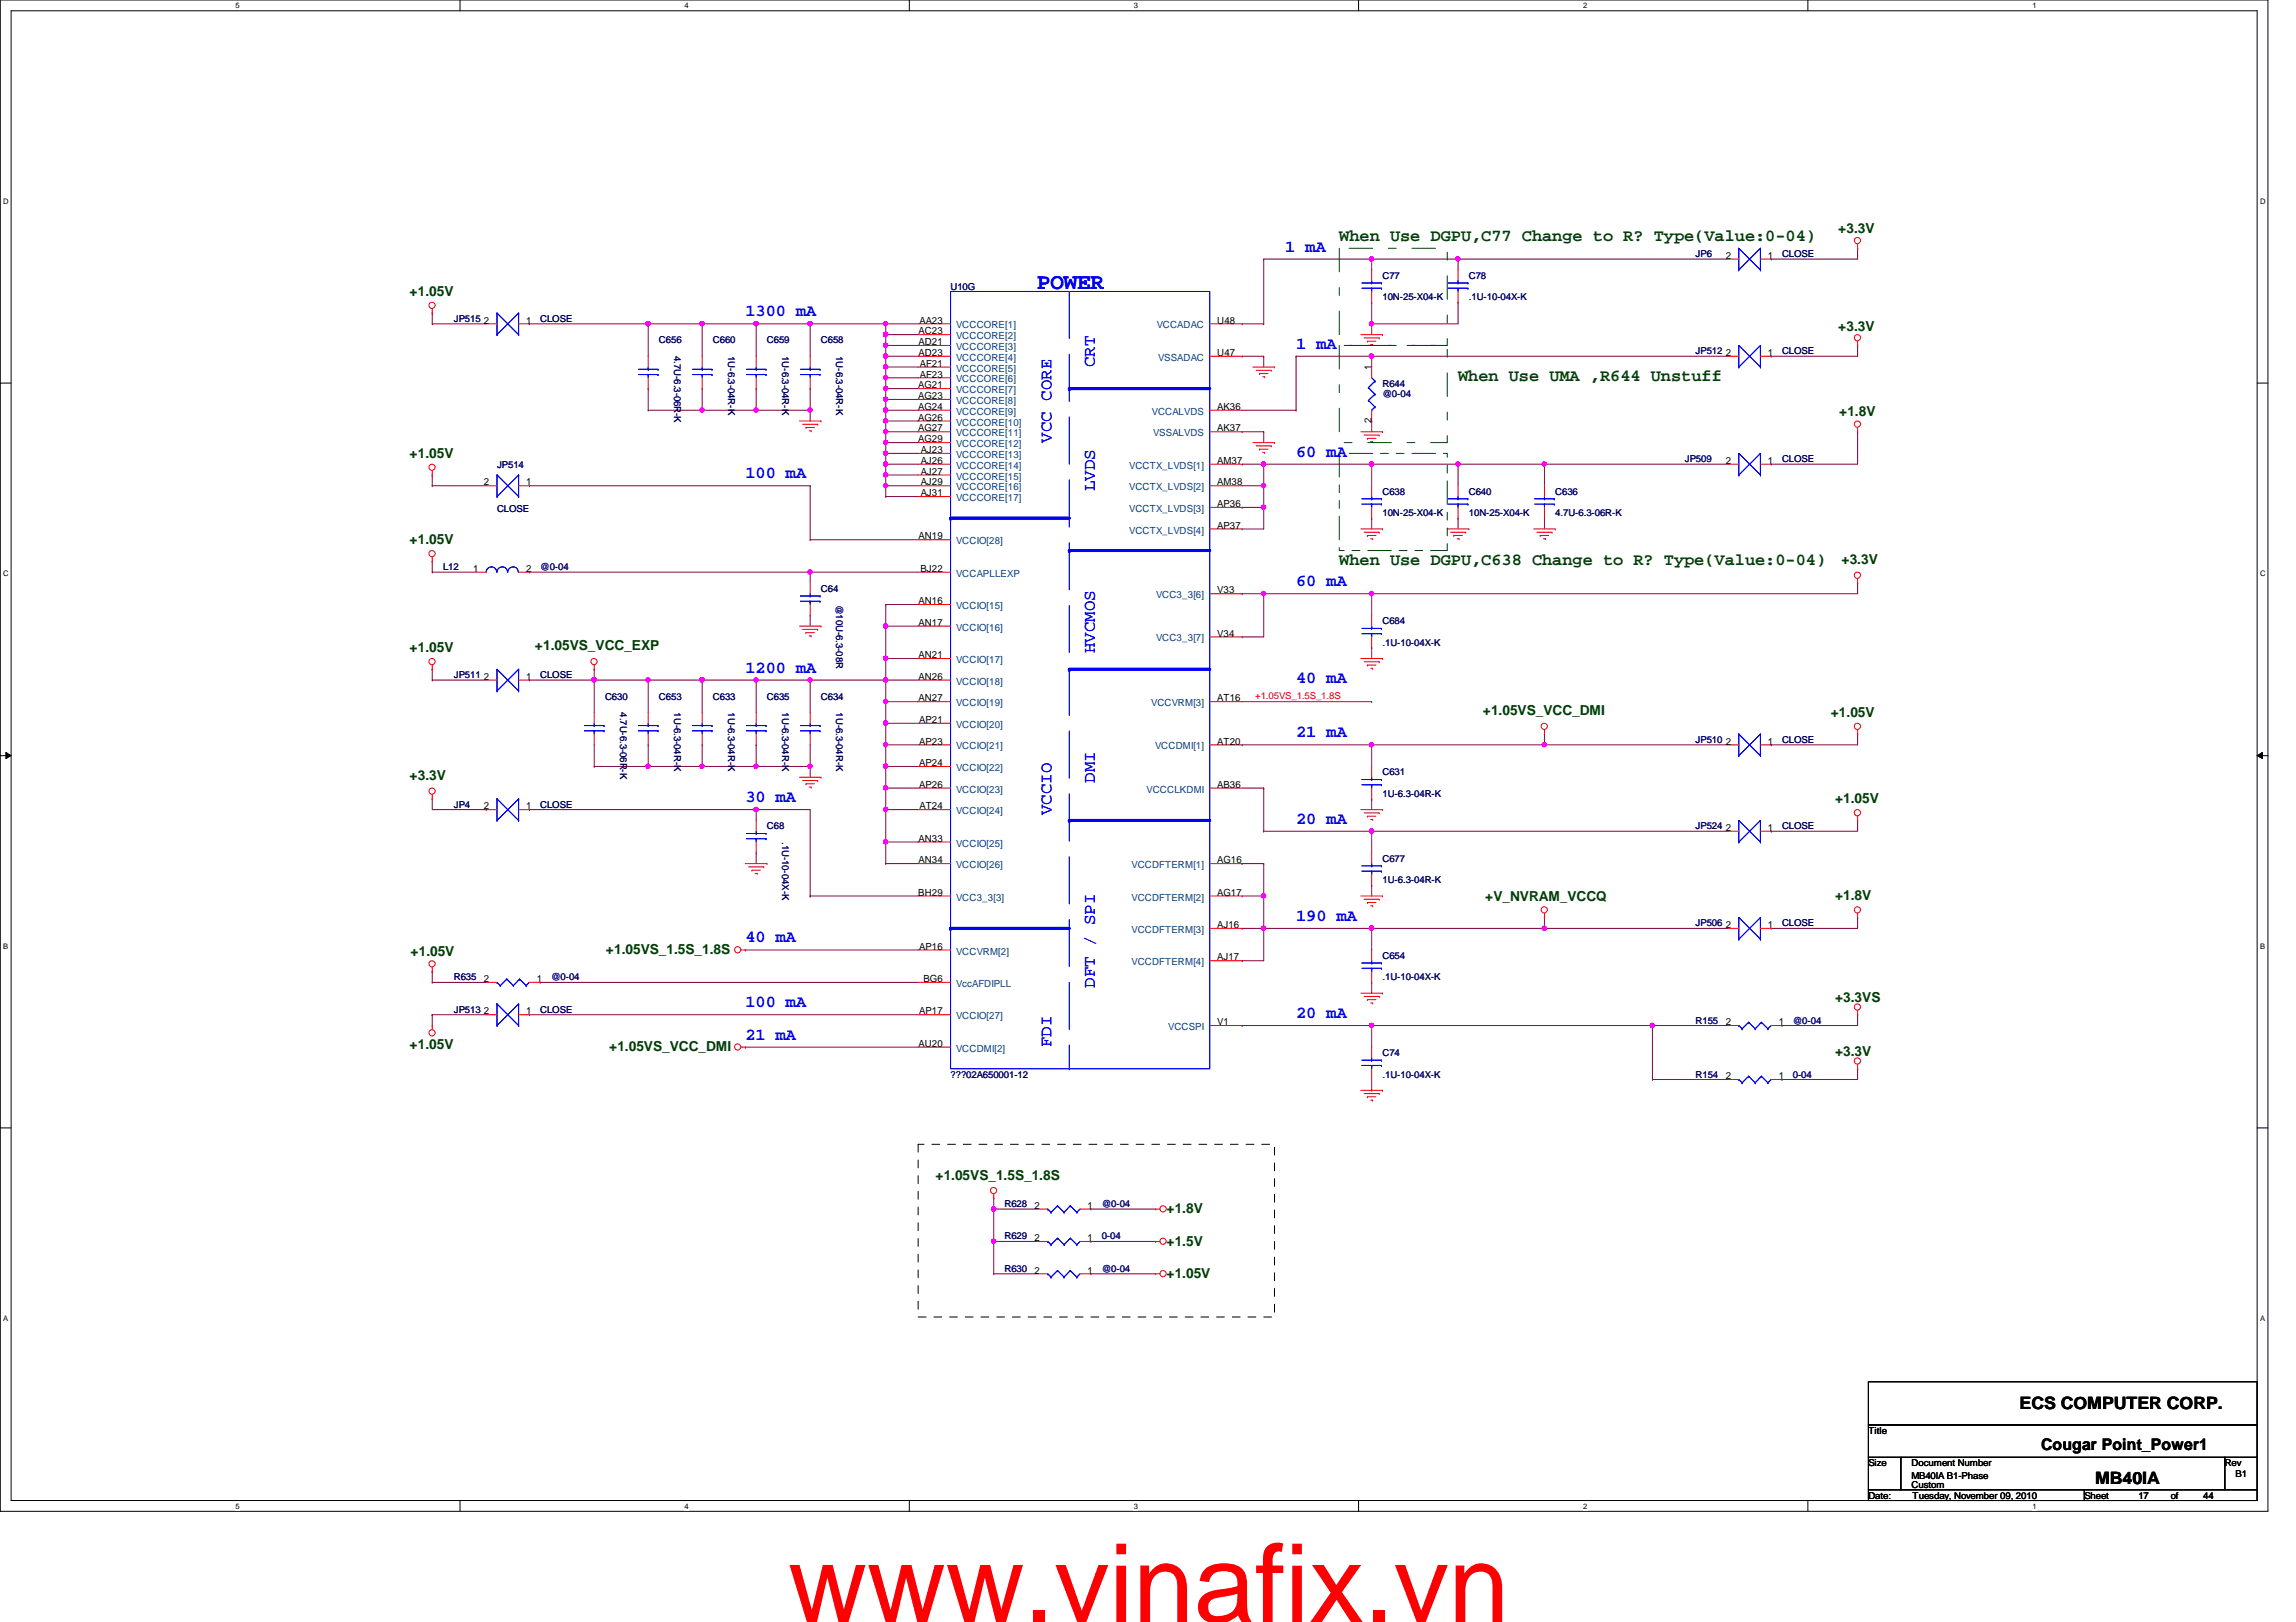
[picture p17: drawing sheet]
<svg xmlns="http://www.w3.org/2000/svg" width="297mm" height="210mm" viewBox="0 0 297 210" stroke-linecap="round" stroke-linejoin="round" font-family="sans-serif">
<defs><g id="words">
<text font-size="14.1" fill="#f00" x="102" y="209.9">www.vinafix.vn</text>
<text font-size="2.9" fill="#00f" x="134.2" y="37.3">POWER</text>
<g font-size="2.2" fill="#00f">
<text x="166.3" y="32.6">1 mA</text>
<text x="96.4" y="40.9">1300 mA</text>
<text x="141.6" y="47.5" transform="rotate(-90 141.6 47.5)">CRT</text>
<text x="167.7" y="45.1">1 mA</text>
<text x="136.1" y="57.3" transform="rotate(-90 136.1 57.3)">VCC CORE</text>
<text x="167.7" y="59.1">60 mA</text>
<text x="96.4" y="61.9">100 mA</text>
<text x="141.6" y="63.6" transform="rotate(-90 141.6 63.6)">LVDS</text>
<text x="167.7" y="75.9">60 mA</text>
<text x="96.4" y="87">1200 mA</text>
<text x="141.6" y="84.5" transform="rotate(-90 141.6 84.5)">HVCMOS</text>
<text x="167.7" y="88.4">40 mA</text>
<text x="167.7" y="95.4">21 mA</text>
<text x="141.6" y="101.3" transform="rotate(-90 141.6 101.3)">DMI</text>
<text x="96.4" y="103.8">30 mA</text>
<text x="136.1" y="105.5" transform="rotate(-90 136.1 105.5)">VCCIO</text>
<text x="167.7" y="106.6">20 mA</text>
<text x="167.7" y="119.2">190 mA</text>
<text x="96.4" y="122">40 mA</text>
<text x="96.4" y="130.3">100 mA</text>
<text x="141.6" y="127.8" transform="rotate(-90 141.6 127.8)">DFT / SPI</text>
<text x="167.7" y="131.7">20 mA</text>
<text x="96.4" y="134.5">21 mA</text>
<text x="136.1" y="135.5" transform="rotate(-90 136.1 135.5)">FDI</text>
</g>
<g font-size="2.2" fill="#004000">
<text x="173.3" y="31.2">When Use DGPU,C77 Change to R? Type(Value:0-04)</text>
<text x="188.6" y="49.3">When Use UMA ,R644 Unstuff</text>
<text x="173.3" y="73.1">When Use DGPU,C638 Change to R? Type(Value:0-04)</text>
</g>
<g font-size="2.2">
<text x="261.3" y="182.3">ECS COMPUTER CORP.</text>
<text x="271.1" y="192.1">MB40IA</text>
</g>
<text font-size="2.1" x="264.1" y="187.7">Cougar Point_Power1</text>
<g font-size="1.8" fill="#004000">
<text x="237.8" y="30.1">+3.3V</text>
<text x="53" y="38.3">+1.05V</text>
<text x="237.8" y="42.9">+3.3V</text>
<text x="238" y="53.9">+1.8V</text>
<text x="53" y="59.2">+1.05V</text>
<text x="53" y="70.4">+1.05V</text>
<text x="238.2" y="73">+3.3V</text>
<text x="53" y="84.4">+1.05V</text>
<text x="69.2" y="84.1">+1.05VS_VCC_EXP</text>
<text x="191.9" y="92.6">+1.05VS_VCC_DMI</text>
<text x="236.9" y="92.8">+1.05V</text>
<text x="53" y="101">+3.3V</text>
<text x="237.4" y="103.9">+1.05V</text>
<text x="192.1" y="116.6">+V_NVRAM_VCCQ</text>
<text x="237.4" y="116.5">+1.8V</text>
<text x="53.1" y="123.7">+1.05V</text>
<text x="78.4" y="123.5">+1.05VS_1.5S_1.8S</text>
<text x="237.4" y="129.6">+3.3VS</text>
<text x="53" y="135.8">+1.05V</text>
<text x="78.8" y="136.1">+1.05VS_VCC_DMI</text>
<text x="237.4" y="136.6">+3.3V</text>
<text x="121" y="152.7">+1.05VS_1.5S_1.8S</text>
<text x="150.9" y="157">+1.8V</text>
<text x="150.9" y="161.2">+1.5V</text>
<text x="150.9" y="165.4">+1.05V</text>
</g>
<g font-size="1.3">
<text x="223.3" y="33.5">2</text>
<text x="228.7" y="33.5">1</text>
<text x="62.6" y="41.9">2</text>
<text x="68.1" y="41.9">1</text>
<text x="119" y="41.9">AA23</text>
<text x="157.5" y="41.9">U48</text>
<text x="118.8" y="43.3">AC23</text>
<text x="118.8" y="44.7">AD21</text>
<text x="118.8" y="46.1">AD23</text>
<text x="119" y="47.5">AF21</text>
<text x="157.5" y="46.1">U47</text>
<text x="177.4" y="47.9" transform="rotate(-90 177.4 47.9)">1</text>
<text x="223.3" y="46.1">2</text>
<text x="228.7" y="46.1">1</text>
<text x="118.8" y="50.2">AG21</text>
<text x="118.8" y="51.6">AG23</text>
<text x="118.8" y="53">AG24</text>
<text x="119" y="48.9">AF23</text>
<text x="157.5" y="53">AK36</text>
<text x="118.8" y="54.4">AG26</text>
<text x="118.8" y="55.8">AG27</text>
<text x="118.8" y="57.2">AG29</text>
<text x="119.1" y="58.6">AJ23</text>
<text x="157.5" y="55.8">AK37</text>
<text x="177.4" y="54.7" transform="rotate(-90 177.4 54.7)">2</text>
<text x="62.6" y="62.8">2</text>
<text x="68.1" y="62.8">1</text>
<text x="119.1" y="60">AJ26</text>
<text x="119.1" y="61.4">AJ27</text>
<text x="119.1" y="62.8">AJ29</text>
<text x="119.1" y="64.2">AJ31</text>
<text x="157.5" y="60">AM37</text>
<text x="157.5" y="62.8">AM38</text>
<text x="157.5" y="65.6">AP36</text>
<text x="223.3" y="60">2</text>
<text x="228.7" y="60">1</text>
<text x="118.8" y="69.8">AN19</text>
<text x="157.5" y="68.4">AP37</text>
<text x="61.2" y="74">1</text>
<text x="68.1" y="74">2</text>
<text x="119.1" y="74">BJ22</text>
<text x="157.5" y="76.8">V33</text>
<text x="118.8" y="78.2">AN16</text>
<text x="118.8" y="81">AN17</text>
<text x="157.5" y="82.4">V34</text>
<text x="62.6" y="88">2</text>
<text x="68.1" y="88">1</text>
<text x="118.8" y="85.2">AN21</text>
<text x="118.8" y="88">AN26</text>
<text x="118.8" y="90.8">AN27</text>
<text x="118.9" y="93.6">AP21</text>
<text x="157.5" y="90.8">AT16</text>
<text x="118.9" y="101.9">AP26</text>
<text x="118.9" y="96.4">AP23</text>
<text x="118.9" y="99.1">AP24</text>
<text x="157.5" y="96.4">AT20</text>
<text x="157.5" y="101.9">AB36</text>
<text x="223.3" y="96.4">2</text>
<text x="228.7" y="96.4">1</text>
<text x="62.6" y="104.7">2</text>
<text x="68.1" y="104.7">1</text>
<text x="119" y="104.7">AT24</text>
<text x="223.3" y="107.5">2</text>
<text x="228.7" y="107.5">1</text>
<text x="118.8" y="108.9">AN33</text>
<text x="118.8" y="111.7">AN34</text>
<text x="157.5" y="111.7">AG16</text>
<text x="118.8" y="115.9">BH29</text>
<text x="157.5" y="115.9">AG17</text>
<text x="118.9" y="122.9">AP16</text>
<text x="157.5" y="124.3">AJ17</text>
<text x="157.5" y="120.1">AJ16</text>
<text x="223.3" y="120.1">2</text>
<text x="228.7" y="120.1">1</text>
<text x="62.6" y="131.3">2</text>
<text x="62.6" y="127.1">2</text>
<text x="68.1" y="131.3">1</text>
<text x="69.5" y="127.1">1</text>
<text x="118.9" y="131.3">AP17</text>
<text x="119.5" y="127.1">BG6</text>
<text x="118.8" y="135.5">AU20</text>
<text x="157.5" y="132.7">V1</text>
<text x="223.3" y="132.7">2</text>
<text x="230.1" y="132.7">1</text>
<text x="223.3" y="139.7">2</text>
<text x="230.1" y="139.7">1</text>
<text x="133.9" y="160.6">2</text>
<text x="133.9" y="156.4">2</text>
<text x="140.7" y="160.6">1</text>
<text x="140.7" y="156.4">1</text>
<text x="133.9" y="164.8">2</text>
<text x="140.7" y="164.8">1</text>
</g>
<g font-size="1.3" fill="#004080">
<text x="123.7" y="42.5">VCCCORE[1]</text>
<text x="123.7" y="43.9">VCCCORE[2]</text>
<text x="123.7" y="45.3">VCCCORE[3]</text>
<text x="123.7" y="46.7">VCCCORE[4]</text>
<text x="149.6" y="42.5">VCCADAC</text>
<text x="149.8" y="46.7">VSSADAC</text>
<text x="123.7" y="48.1">VCCCORE[5]</text>
<text x="123.7" y="49.5">VCCCORE[6]</text>
<text x="123.7" y="50.9">VCCCORE[7]</text>
<text x="123.7" y="52.3">VCCCORE[8]</text>
<text x="123.7" y="53.7">VCCCORE[9]</text>
<text x="149" y="53.7">VCCALVDS</text>
<text x="123.7" y="55.1">VCCCORE[10]</text>
<text x="123.7" y="56.5">VCCCORE[11]</text>
<text x="123.7" y="57.9">VCCCORE[12]</text>
<text x="123.7" y="59.3">VCCCORE[13]</text>
<text x="149.2" y="56.5">VSSALVDS</text>
<text x="123.7" y="60.7">VCCCORE[14]</text>
<text x="123.7" y="62.1">VCCCORE[15]</text>
<text x="123.7" y="63.5">VCCCORE[16]</text>
<text x="123.7" y="64.9">VCCCORE[17]</text>
<text x="146.1" y="60.7">VCCTX_LVDS[1]</text>
<text x="146.1" y="63.5">VCCTX_LVDS[2]</text>
<text x="123.7" y="70.4">VCCIO[28]</text>
<text x="146.1" y="69">VCCTX_LVDS[4]</text>
<text x="146.1" y="66.3">VCCTX_LVDS[3]</text>
<text x="123.7" y="74.6">VCCAPLLEXP</text>
<text x="149.6" y="77.4">VCC3_3[6]</text>
<text x="123.7" y="78.8">VCCIO[15]</text>
<text x="123.7" y="81.6">VCCIO[16]</text>
<text x="149.6" y="83">VCC3_3[7]</text>
<text x="123.7" y="85.8">VCCIO[17]</text>
<text x="123.7" y="88.6">VCCIO[18]</text>
<text x="123.7" y="91.4">VCCIO[19]</text>
<text x="123.7" y="94.2">VCCIO[20]</text>
<text x="148.9" y="91.4">VCCVRM[3]</text>
<text x="123.7" y="97">VCCIO[21]</text>
<text x="123.7" y="99.8">VCCIO[22]</text>
<text x="149.4" y="97">VCCDMI[1]</text>
<text x="123.7" y="102.6">VCCIO[23]</text>
<text x="123.7" y="105.4">VCCIO[24]</text>
<text x="148.3" y="102.6">VCCCLKDMI</text>
<text x="123.7" y="109.6">VCCIO[25]</text>
<text x="123.7" y="112.4">VCCIO[26]</text>
<text x="146.4" y="112.4">VCCDFTERM[1]</text>
<text x="123.7" y="116.5">VCC3_3[3]</text>
<text x="146.4" y="116.5">VCCDFTERM[2]</text>
<text x="123.7" y="123.5">VCCVRM[2]</text>
<text x="146.4" y="124.9">VCCDFTERM[4]</text>
<text x="146.4" y="120.7">VCCDFTERM[3]</text>
<text x="123.7" y="127.7">VccAFDIPLL</text>
<text x="123.7" y="131.9">VCCIO[27]</text>
<text x="123.7" y="136.1">VCCDMI[2]</text>
<text x="151.1" y="133.3">VCCSPI</text>
</g>
<g font-size="1.2" fill="#000080">
<text x="219.4" y="33.3">JP6</text>
<text x="230.5" y="33.3">CLOSE</text>
<text x="58.7" y="41.7">JP515</text>
<text x="69.9" y="41.7">CLOSE</text>
<text x="123" y="37.5">U10G</text>
<text x="178.9" y="36.1">C77</text>
<text x="178.9" y="38.9">10N-25-X04-K</text>
<text x="190" y="36.1">C78</text>
<text x="190" y="38.9">.1U-10-04X-K</text>
<text x="85.3" y="44.4">C656</text>
<text x="87.2" y="46.1" transform="rotate(90 87.2 46.1)">4.7U-6.3-06R-K</text>
<text x="92.2" y="44.4">C660</text>
<text x="94.2" y="46.1" transform="rotate(90 94.2 46.1)">1U-6.3-04R-K</text>
<text x="99.2" y="44.4">C659</text>
<text x="101.2" y="46.1" transform="rotate(90 101.2 46.1)">1U-6.3-04R-K</text>
<text x="106.2" y="44.4">C658</text>
<text x="108.2" y="46.1" transform="rotate(90 108.2 46.1)">1U-6.3-04R-K</text>
<text x="219.4" y="45.8">JP512</text>
<text x="230.5" y="45.8">CLOSE</text>
<text x="178.9" y="50">R644</text>
<text x="178.9" y="51.4">@0-04</text>
<text x="218" y="59.8">JP509</text>
<text x="230.5" y="59.8">CLOSE</text>
<text x="64.3" y="60.5">JP514</text>
<text x="178.9" y="64">C638</text>
<text x="190" y="64">C640</text>
<text x="201.2" y="64">C636</text>
<text x="64.3" y="66.3">CLOSE</text>
<text x="178.9" y="66.8">10N-25-X04-K</text>
<text x="190" y="66.8">10N-25-X04-K</text>
<text x="201.2" y="66.8">4.7U-6.3-06R-K</text>
<text x="57.3" y="73.8">L12</text>
<text x="69.9" y="73.8">@0-04</text>
<text x="106.2" y="76.6">C64</text>
<text x="108.2" y="78.2" transform="rotate(90 108.2 78.2)">@10U-6.3-08R</text>
<text x="178.9" y="80.8">C684</text>
<text x="178.9" y="83.6">.1U-10-04X-K</text>
<text x="58.7" y="87.8">JP511</text>
<text x="69.9" y="87.8">CLOSE</text>
<text x="78.3" y="90.6">C630</text>
<text x="80.2" y="92.2" transform="rotate(90 80.2 92.2)">4.7U-6.3-06R-K</text>
<text x="85.3" y="90.6">C653</text>
<text x="87.2" y="92.2" transform="rotate(90 87.2 92.2)">1U-6.3-04R-K</text>
<text x="92.2" y="90.6">C633</text>
<text x="94.2" y="92.2" transform="rotate(90 94.2 92.2)">1U-6.3-04R-K</text>
<text x="99.2" y="90.6">C635</text>
<text x="101.2" y="92.2" transform="rotate(90 101.2 92.2)">1U-6.3-04R-K</text>
<text x="106.2" y="90.6">C634</text>
<text x="108.2" y="92.2" transform="rotate(90 108.2 92.2)">1U-6.3-04R-K</text>
<text x="178.9" y="100.3">C631</text>
<text x="219.4" y="96.1">JP510</text>
<text x="230.5" y="96.1">CLOSE</text>
<text x="58.7" y="104.5">JP4</text>
<text x="69.9" y="104.5">CLOSE</text>
<text x="99.2" y="107.3">C68</text>
<text x="178.9" y="103.1">1U-6.3-04R-K</text>
<text x="219.4" y="107.3">JP524</text>
<text x="230.5" y="107.3">CLOSE</text>
<text x="101.2" y="109" transform="rotate(90 101.2 109)">.1U-10-04X-K</text>
<text x="178.9" y="111.5">C677</text>
<text x="178.9" y="114.3">1U-6.3-04R-K</text>
<text x="219.4" y="119.9">JP506</text>
<text x="230.5" y="119.9">CLOSE</text>
<text x="178.9" y="124.1">C654</text>
<text x="58.7" y="131.1">JP513</text>
<text x="58.7" y="126.9">R635</text>
<text x="69.9" y="131.1">CLOSE</text>
<text x="71.3" y="126.9">@0-04</text>
<text x="178.9" y="126.9">.1U-10-04X-K</text>
<text x="178.9" y="136.7">C74</text>
<text x="219.4" y="132.5">R155</text>
<text x="231.9" y="132.5">@0-04</text>
<text x="123" y="139.4">???02A650001-12</text>
<text x="178.9" y="139.4">.1U-10-04X-K</text>
<text x="219.4" y="139.4">R154</text>
<text x="231.9" y="139.4">0-04</text>
<text x="130" y="160.4">R629</text>
<text x="130" y="156.2">R628</text>
<text x="142.5" y="160.4">0-04</text>
<text x="142.5" y="156.2">@0-04</text>
<text x="130" y="164.6">R630</text>
<text x="142.5" y="164.6">@0-04</text>
</g>
<text font-size="1.2" fill="#f00" x="162.4" y="90.5">+1.05VS_1.5S_1.8S</text>
<g font-size="1.2">
<text x="241.7" y="185.5">Title</text>
<text x="241.7" y="189.7">Size</text>
<text x="247.3" y="189.7">Document Number</text>
<text x="247.3" y="191.4">MB40IA B1-Phase</text>
<text x="287.8" y="189.7">Rev</text>
<text x="289.2" y="191.1">B1</text>
<text x="241.7" y="193.9">Date:</text>
<text x="247.3" y="192.5">Custom</text>
<text x="247.4" y="193.9">Tuesday, November 09, 2010</text>
<text x="269.7" y="193.9">Sheet</text>
<text x="276.6" y="193.9">17</text>
<text x="280.8" y="193.9">of</text>
<text x="285" y="193.9">44</text>
</g>
<g font-size="1">
<text x="30.5" y="1.1">5</text>
<text x="88.6" y="1.1">4</text>
<text x="146.7" y="1.1">3</text>
<text x="204.8" y="1.1">2</text>
<text x="262.9" y="1.1">1</text>
<text x=".4" y="26.4">D</text>
<text x="292.4" y="26.4">D</text>
<text x=".4" y="74.5">C</text>
<text x="292.4" y="74.5">C</text>
<text x=".4" y="122.8">B</text>
<text x="292.4" y="122.8">B</text>
<text x=".4" y="170.9">A</text>
<text x="292.4" y="170.9">A</text>
<text x="30.5" y="195.2">5</text>
<text x="88.6" y="195.2">4</text>
<text x="146.7" y="195.2">3</text>
<text x="204.8" y="195.2">2</text>
<text x="262.9" y="195.2">1</text>
</g>
</g></defs>
<path d="M0 0h293.4v195.6h-293.4zM1.4 1.4h290.6v192.8h-290.6z" fill="none" stroke="#000" stroke-width=".13"/>
<g fill="#fff">
<path d="M30.5 .2h.5v1.1h-.5z"/>
<path d="M30.5 194.4h.5v1.1h-.5z"/>
</g>
<path d="M59.5 0v1.4M59.5 194.2v1.4" fill="none" stroke="#000" stroke-width=".13"/>
<g fill="#fff">
<path d="M88.6 .2h.5v1.1h-.5z"/>
<path d="M88.6 194.4h.5v1.1h-.5z"/>
</g>
<path d="M117.6 0v1.4M117.6 194.2v1.4" fill="none" stroke="#000" stroke-width=".13"/>
<g fill="#fff">
<path d="M146.7 .2h.5v1.1h-.5z"/>
<path d="M146.7 194.4h.5v1.1h-.5z"/>
</g>
<path d="M175.8 0v1.4M175.8 194.2v1.4" fill="none" stroke="#000" stroke-width=".13"/>
<g fill="#fff">
<path d="M204.8 .2h.6v1.1h-.6z"/>
<path d="M204.8 194.4h.6v1.1h-.6z"/>
</g>
<path d="M233.9 0v1.4M233.9 194.2v1.4" fill="none" stroke="#000" stroke-width=".13"/>
<g fill="#fff">
<path d="M262.9 .2h.6v1.1h-.6z"/>
<path d="M262.9 194.4h.6v1.1h-.6z"/>
<path d="M.4 25.5h.7v1.1h-.7z"/>
<path d="M292.4 25.5h.7v1.1h-.7z"/>
<path d="M.4 73.7h.7v1.1h-.7z"/>
<path d="M292.4 73.7h.7v1.1h-.7z"/>
</g>
<path d="M0 49.6h1.4M292 49.6h1.4" fill="none" stroke="#000" stroke-width=".13"/>
<g fill="#fff">
<path d="M.4 121.9h.7v1.1h-.7z"/>
<path d="M292.4 121.9h.6v1.1h-.6z"/>
</g>
<path d="M0 97.8h1.4M.8 97.4l.6 .4-.6 .4zM292 97.8l.7-.4v.8zM292 97.8h1.4" fill="none" stroke="#000" stroke-width=".13"/>
<path d="M.8 97.4l.6 .4-.6 .4zM292 97.8l.7-.4v.8z" fill="#000"/>
<g fill="#fff">
<path d="M.4 170.1h.7v1.1h-.7z"/>
<path d="M292.4 170.1h.6v1.1h-.6z"/>
</g>
<path d="M0 146h1.4M292 146h1.4" fill="none" stroke="#000" stroke-width=".13"/>
<path d="M160.7 60.1h.1M160.7 60.1h2.8M163.5 62.9h.1M163.5 62.9v2.8" fill="none" stroke="#800040" stroke-width=".13"/>
<circle cx="163.5" cy="62.8" r=".29" fill="#f0f"/>
<circle cx="163.5" cy="62.8" r=".29" fill="none" stroke="#f0f" stroke-width=".13"/>
<path d="M160.7 65.7h.1M160.7 65.7h2.8" fill="none" stroke="#800040" stroke-width=".13"/>
<circle cx="163.5" cy="65.6" r=".29" fill="#f0f"/>
<circle cx="163.5" cy="65.6" r=".29" fill="none" stroke="#f0f" stroke-width=".13"/>
<path d="M160.7 68.5h.1M163.5 65.7h.1M163.5 65.7v2.8h-2.8M177.5 60.1h.1M177.5 60.1h11.1" fill="none" stroke="#800040" stroke-width=".13"/>
<circle cx="177.4" cy="60" r=".29" fill="#f0f"/>
<circle cx="177.4" cy="60" r=".29" fill="none" stroke="#f0f" stroke-width=".13"/>
<g fill="none" stroke="#800040" stroke-width=".13">
<path d="M240.3 55.9h.1M240.3 55.9v4.2h-11.2M163.5 60.1h.1M163.5 60.1h14M177.5 60.1h.1M177.5 67.1h.1M177.5 60.1v2.8M177.5 67.1v1.4M188.6 60.1h.1M188.6 67.1h.1M188.6 60.1v2.8M188.6 67.1v1.4"/>
<path d="M199.8 60.1h.1M199.8 67.1h.1M199.8 60.1h23.8M199.8 60.1v2.8M199.8 67.1v1.4M229.1 60.1h.1"/>
</g>
<circle cx="199.8" cy="60" r=".29" fill="#f0f"/>
<circle cx="199.8" cy="60" r=".29" fill="none" stroke="#f0f" stroke-width=".13"/>
<path d="M188.6 60.1h.1M188.6 60.1h11.2" fill="none" stroke="#800040" stroke-width=".13"/>
<circle cx="188.6" cy="60" r=".29" fill="#f0f"/>
<circle cx="188.6" cy="60" r=".29" fill="none" stroke="#f0f" stroke-width=".13"/>
<path d="M90.8 50.3h.1M90.8 53.1h.1M90.8 50.3v2.8M90.8 53.1h7M240.3 106.2h.1M240.3 106.2v1.4" fill="none" stroke="#800040" stroke-width=".13"/>
<circle cx="90.8" cy="53.1" r=".29" fill="#f0f"/>
<circle cx="90.8" cy="53.1" r=".29" fill="none" stroke="#f0f" stroke-width=".13"/>
<path d="M160.7 132.7h.1M160.7 132.7h16.8" fill="none" stroke="#800040" stroke-width=".13"/>
<circle cx="177.4" cy="132.7" r=".29" fill="#f0f"/>
<circle cx="177.4" cy="132.7" r=".29" fill="none" stroke="#f0f" stroke-width=".13"/>
<path d="M213.8 132.7h.1M213.8 132.7h9.8" fill="none" stroke="#800040" stroke-width=".13"/>
<circle cx="213.7" cy="132.7" r=".29" fill="#f0f"/>
<circle cx="213.7" cy="132.7" r=".29" fill="none" stroke="#f0f" stroke-width=".13"/>
<g fill="none" stroke="#800040" stroke-width=".13">
<path d="M114.6 62.9h.1M114.6 78.2h.1M114.6 62.9h4.2M114.6 78.2h4.2M97.8 88h.1M97.8 88v4.2M104.8 88h.1M104.8 88v4.2M163.5 102h.1M163.5 102v5.6M177.5 132.7h.1M177.5 132.7v2.8"/>
<path d="M177.5 139.7v1.4M230.5 132.7h.1M230.5 132.7h9.8M177.5 141.1h.1"/>
</g>
<circle cx="104.8" cy="88" r=".29" fill="#f0f"/>
<circle cx="104.8" cy="88" r=".29" fill="none" stroke="#f0f" stroke-width=".13"/>
<path d="M83.9 88h.1M83.9 88v4.2M97.8 88h.1M97.8 88h7" fill="none" stroke="#800040" stroke-width=".13"/>
<circle cx="97.8" cy="88" r=".29" fill="#f0f"/>
<circle cx="97.8" cy="88" r=".29" fill="none" stroke="#f0f" stroke-width=".13"/>
<path d="M114.6 93.6h.1M114.6 93.6v2.8" fill="none" stroke="#800040" stroke-width=".13"/>
<circle cx="114.6" cy="93.6" r=".29" fill="#f0f"/>
<circle cx="114.6" cy="93.6" r=".29" fill="none" stroke="#f0f" stroke-width=".13"/>
<path d="M90.8 88h.1M90.8 88h7" fill="none" stroke="#800040" stroke-width=".13"/>
<circle cx="90.8" cy="88" r=".29" fill="#f0f"/>
<circle cx="90.8" cy="88" r=".29" fill="none" stroke="#f0f" stroke-width=".13"/>
<path d="M83.9 88h.1M83.9 88h6.9" fill="none" stroke="#800040" stroke-width=".13"/>
<circle cx="90.8" cy="88" r=".29" fill="#f0f"/>
<circle cx="90.8" cy="88" r=".29" fill="none" stroke="#f0f" stroke-width=".13"/>
<path d="M55.9 86.6h.1M55.9 88h.1M55.9 86.6v1.4M55.9 88h7M90.8 88h.1M90.8 88v4.2M104.8 99.2h.1M104.8 99.2v1.4" fill="none" stroke="#800040" stroke-width=".13"/>
<circle cx="104.8" cy="99.2" r=".29" fill="#f0f"/>
<circle cx="104.8" cy="99.2" r=".29" fill="none" stroke="#f0f" stroke-width=".13"/>
<path d="M114.6 104.8h.1M114.6 104.8h4.2M114.6 104.8v4.2" fill="none" stroke="#800040" stroke-width=".13"/>
<circle cx="114.6" cy="104.7" r=".29" fill="#f0f"/>
<circle cx="114.6" cy="104.7" r=".29" fill="none" stroke="#f0f" stroke-width=".13"/>
<path d="M114.6 102h.1M114.6 102h4.2M114.6 102v2.8" fill="none" stroke="#800040" stroke-width=".13"/>
<circle cx="114.6" cy="102" r=".29" fill="#f0f"/>
<circle cx="114.6" cy="102" r=".29" fill="none" stroke="#f0f" stroke-width=".13"/>
<path d="M114.6 99.2h.1M114.6 99.2h4.2M114.6 99.2v2.8" fill="none" stroke="#800040" stroke-width=".13"/>
<circle cx="114.6" cy="99.2" r=".29" fill="#f0f"/>
<circle cx="114.6" cy="99.2" r=".29" fill="none" stroke="#f0f" stroke-width=".13"/>
<path d="M114.6 111.8h.1M114.6 109h.1M114.6 111.8h4.2M114.6 109h4.2M114.6 109v2.8" fill="none" stroke="#800040" stroke-width=".13"/>
<circle cx="114.6" cy="108.9" r=".29" fill="#f0f"/>
<circle cx="114.6" cy="108.9" r=".29" fill="none" stroke="#f0f" stroke-width=".13"/>
<path d="M114.6 88h.1M114.6 88h4.2M114.6 88v2.8" fill="none" stroke="#800040" stroke-width=".13"/>
<circle cx="114.6" cy="88" r=".29" fill="#f0f"/>
<circle cx="114.6" cy="88" r=".29" fill="none" stroke="#f0f" stroke-width=".13"/>
<path d="M114.6 85.2h.1M114.6 85.2h4.2M114.6 85.2v2.8" fill="none" stroke="#800040" stroke-width=".13"/>
<circle cx="114.6" cy="85.2" r=".29" fill="#f0f"/>
<circle cx="114.6" cy="85.2" r=".29" fill="none" stroke="#f0f" stroke-width=".13"/>
<path d="M114.6 81h.1M114.6 81h4.2M114.6 81v4.2" fill="none" stroke="#800040" stroke-width=".13"/>
<circle cx="114.6" cy="81" r=".29" fill="#f0f"/>
<circle cx="114.6" cy="81" r=".29" fill="none" stroke="#f0f" stroke-width=".13"/>
<path d="M114.6 78.2h.1M114.6 78.2v2.8M114.6 96.4h.1M114.6 96.4h4.2" fill="none" stroke="#800040" stroke-width=".13"/>
<circle cx="114.6" cy="96.4" r=".29" fill="#f0f"/>
<circle cx="114.6" cy="96.4" r=".29" fill="none" stroke="#f0f" stroke-width=".13"/>
<path d="M114.6 96.4h.1M114.6 96.4v2.8" fill="none" stroke="#800040" stroke-width=".13"/>
<circle cx="114.6" cy="99.2" r=".29" fill="#f0f"/>
<circle cx="114.6" cy="99.2" r=".29" fill="none" stroke="#f0f" stroke-width=".13"/>
<path d="M114.6 93.6h.1M114.6 90.8h.1M114.6 93.6h4.2M114.6 90.8h4.2M114.6 90.8v2.8" fill="none" stroke="#800040" stroke-width=".13"/>
<circle cx="114.6" cy="90.8" r=".29" fill="#f0f"/>
<circle cx="114.6" cy="90.8" r=".29" fill="none" stroke="#f0f" stroke-width=".13"/>
<path d="M55.9 61.5h.1M55.9 62.9h.1M55.9 61.5v1.4M55.9 62.9h7M104.8 62.9h.1M104.8 62.9v6.9M76.9 86.6h.1M76.9 86.6v1.4M104.8 116h.1M104.8 116h14" fill="none" stroke="#800040" stroke-width=".13"/>
<circle cx="76.8" cy="88" r=".29" fill="#f0f"/>
<circle cx="76.8" cy="88" r=".29" fill="none" stroke="#f0f" stroke-width=".13"/>
<path d="M160.7 41.9h.1M160.7 41.9h2.8M160.7 53.1h7M167.7 53.1h.1M167.7 46.1h.1M167.7 46.1v7M104.8 69.8h.1M104.8 69.8h14M160.7 62.9h2.8M163.5 62.9h.1M163.5 60.1h.1M163.5 60.1v2.8" fill="none" stroke="#800040" stroke-width=".13"/>
<circle cx="163.5" cy="60" r=".29" fill="#f0f"/>
<circle cx="163.5" cy="60" r=".29" fill="none" stroke="#f0f" stroke-width=".13"/>
<path d="M163.5 76.8h.1M163.5 76.8h14" fill="none" stroke="#800040" stroke-width=".13"/>
<circle cx="163.5" cy="76.8" r=".29" fill="#f0f"/>
<circle cx="163.5" cy="76.8" r=".29" fill="none" stroke="#f0f" stroke-width=".13"/>
<path d="M97.8 50.3h.1M97.8 53.1h.1M97.8 50.3v2.8M97.8 53.1h7" fill="none" stroke="#800040" stroke-width=".13"/>
<circle cx="97.8" cy="53.1" r=".29" fill="#f0f"/>
<circle cx="97.8" cy="53.1" r=".29" fill="none" stroke="#f0f" stroke-width=".13"/>
<path d="M114.6 64.3h.1M114.6 62.9h.1M114.6 64.3h4.2M114.6 62.9v1.4" fill="none" stroke="#800040" stroke-width=".13"/>
<circle cx="114.6" cy="62.8" r=".29" fill="#f0f"/>
<circle cx="114.6" cy="62.8" r=".29" fill="none" stroke="#f0f" stroke-width=".13"/>
<path d="M114.6 61.5h.1M114.6 61.5v1.4" fill="none" stroke="#800040" stroke-width=".13"/>
<circle cx="114.6" cy="61.4" r=".29" fill="#f0f"/>
<circle cx="114.6" cy="61.4" r=".29" fill="none" stroke="#f0f" stroke-width=".13"/>
<path d="M177.5 46.1h.1M177.5 46.1h46.1" fill="none" stroke="#800040" stroke-width=".13"/>
<circle cx="177.4" cy="46.1" r=".29" fill="#f0f"/>
<circle cx="177.4" cy="46.1" r=".29" fill="none" stroke="#f0f" stroke-width=".13"/>
<g fill="none" stroke="#800040" stroke-width=".13">
<path d="M160.7 55.9h.1M160.7 55.9h2.8M163.5 55.9h.1M163.5 55.9v1.4M167.7 46.1h.1M167.7 46.1h9.8M177.5 46.1h.1M177.5 54.5h.1M177.5 46.1v1.4M177.5 54.5v1.4M229.1 46.1h.1M240.3 44.7h.1"/>
<path d="M240.3 44.7v1.4h-11.2M55.9 72.6h.1M55.9 74h.1M55.9 72.6v1.4M55.9 74h5.6M104.8 74h.1M104.8 74v1.4M104.8 74h14"/>
</g>
<circle cx="104.8" cy="74" r=".29" fill="#f0f"/>
<circle cx="104.8" cy="74" r=".29" fill="none" stroke="#f0f" stroke-width=".13"/>
<g fill="none" stroke="#800040" stroke-width=".13">
<path d="M160.7 46.1h.1M160.7 46.1h2.8M163.5 46.1h.1M163.5 46.1v1.4M68.5 74h.1M68.5 74h36.3M104.8 79.6h.1M104.8 79.6v1.4M240.3 75.4h.1M240.3 75.4v1.4M177.5 107.6h.1M177.5 107.6h46.1"/>
<path d="M55.9 125.7h.1M55.9 127.1h.1M55.9 125.7v1.4M55.9 127.1h7M160.7 124.3h.1M160.7 120.1h.1M160.7 120.1h2.8M163.5 120.1h.1M163.5 120.1v4.2h-2.8M177.5 120.1h.1M177.5 127.1h.1M177.5 120.1v2.8"/>
<path d="M177.5 127.1v1.4"/>
</g>
<circle cx="163.5" cy="120.1" r=".29" fill="#f0f"/>
<circle cx="163.5" cy="120.1" r=".29" fill="none" stroke="#f0f" stroke-width=".13"/>
<path d="M160.7 116h.1M160.7 111.8h.1M160.7 111.8h2.8M163.5 111.8h.1M163.5 111.8v4.2h-2.8M163.5 120.1h.1M163.5 120.1h14" fill="none" stroke="#800040" stroke-width=".13"/>
<circle cx="177.4" cy="120.1" r=".29" fill="#f0f"/>
<circle cx="177.4" cy="120.1" r=".29" fill="none" stroke="#f0f" stroke-width=".13"/>
<path d="M104.8 50.3h.1M104.8 50.3v2.8M177.5 76.8h.1M177.5 76.8h62.8M199.8 118.7h.1M199.8 118.7v1.4" fill="none" stroke="#800040" stroke-width=".13"/>
<circle cx="177.4" cy="76.8" r=".29" fill="#f0f"/>
<circle cx="177.4" cy="76.8" r=".29" fill="none" stroke="#f0f" stroke-width=".13"/>
<path d="M177.5 33.5h.1M177.5 33.5v1.4M128.6 155.1h.1M128.6 155.1v1.4" fill="none" stroke="#800040" stroke-width=".13"/>
<circle cx="128.5" cy="156.4" r=".29" fill="#f0f"/>
<circle cx="128.5" cy="156.4" r=".29" fill="none" stroke="#f0f" stroke-width=".13"/>
<path d="M128.6 156.5h.1M128.6 156.5h5.6M128.6 160.7h.1M128.6 160.7h5.6" fill="none" stroke="#800040" stroke-width=".13"/>
<circle cx="128.5" cy="160.6" r=".29" fill="#f0f"/>
<circle cx="128.5" cy="160.6" r=".29" fill="none" stroke="#f0f" stroke-width=".13"/>
<path d="M128.6 156.5h.1M128.6 156.5v8.3M141.1 156.5h.1M141.1 156.5h8.4M128.6 164.8h.1M128.6 160.7h.1M128.6 164.8h5.6M141.1 160.7h.1M141.1 164.8h.1M141.1 164.8h8.4M141.1 160.7h8.4" fill="none" stroke="#800040" stroke-width=".13"/>
<circle cx="128.5" cy="156.4" r=".29" fill="#f0f"/>
<circle cx="128.5" cy="156.4" r=".29" fill="none" stroke="#f0f" stroke-width=".13"/>
<path d="M188.6 33.5h.1M188.6 33.5h35" fill="none" stroke="#800040" stroke-width=".13"/>
<circle cx="188.6" cy="33.5" r=".29" fill="#f0f"/>
<circle cx="188.6" cy="33.5" r=".29" fill="none" stroke="#f0f" stroke-width=".13"/>
<path d="M177.5 33.5h.1M177.5 33.5h11.1" fill="none" stroke="#800040" stroke-width=".13"/>
<circle cx="177.4" cy="33.5" r=".29" fill="#f0f"/>
<circle cx="177.4" cy="33.5" r=".29" fill="none" stroke="#f0f" stroke-width=".13"/>
<path d="M188.6 33.5h.1M188.6 33.5v1.4M229.1 33.5h.1M240.3 32.1h.1M240.3 32.1v1.4h-11.2M163.5 116v4.1M163.5 120.1h.1" fill="none" stroke="#800040" stroke-width=".13"/>
<circle cx="163.5" cy="115.9" r=".29" fill="#f0f"/>
<circle cx="163.5" cy="115.9" r=".29" fill="none" stroke="#f0f" stroke-width=".13"/>
<path d="M160.7 96.4h.1M160.7 96.4h16.8M199.8 96.4h.1M199.8 96.4h23.8M229.1 96.4h.1M240.3 95h.1M240.3 95v1.4h-11.2" fill="none" stroke="#800040" stroke-width=".13"/>
<circle cx="199.8" cy="96.4" r=".29" fill="#f0f"/>
<circle cx="199.8" cy="96.4" r=".29" fill="none" stroke="#f0f" stroke-width=".13"/>
<path d="M177.5 96.4h.1M177.5 96.4h22.3M177.5 103.4h.1M177.5 103.4v1.4" fill="none" stroke="#800040" stroke-width=".13"/>
<circle cx="177.4" cy="96.4" r=".29" fill="#f0f"/>
<circle cx="177.4" cy="96.4" r=".29" fill="none" stroke="#f0f" stroke-width=".13"/>
<path d="M90.8 41.9h.1M90.8 41.9h7M97.8 41.9h.1M97.8 41.9v4.2M104.8 88h9.8M114.6 88h.1M55.9 131.3h.1M55.9 131.3v1.4M55.9 131.3h7" fill="none" stroke="#800040" stroke-width=".13"/>
<circle cx="90.8" cy="41.9" r=".29" fill="#f0f"/>
<circle cx="90.8" cy="41.9" r=".29" fill="none" stroke="#f0f" stroke-width=".13"/>
<g fill="none" stroke="#800040" stroke-width=".13">
<path d="M163.5 33.5h.1M163.5 33.5h14M114.6 51.7h.1M114.6 51.7h4.2M114.6 51.7v1.4M160.7 76.8h.1M160.7 76.8h2.8M163.5 76.8h.1M163.5 76.8v5.6h-2.8M177.5 76.8h.1M177.5 76.8v2.8M160.7 82.4h.1"/>
<path d="M177.5 83.8h.1M177.5 83.8v1.4M160.7 102h2.8M163.5 102h.1M229.1 107.6h.1M229.1 107.6h11.2"/>
</g>
<circle cx="114.6" cy="51.7" r=".29" fill="#f0f"/>
<circle cx="114.6" cy="51.7" r=".29" fill="none" stroke="#f0f" stroke-width=".13"/>
<path d="M114.6 50.3h.1M114.6 50.3h4.2M114.6 50.3v1.4" fill="none" stroke="#800040" stroke-width=".13"/>
<circle cx="114.6" cy="50.3" r=".29" fill="#f0f"/>
<circle cx="114.6" cy="50.3" r=".29" fill="none" stroke="#f0f" stroke-width=".13"/>
<path d="M114.6 48.9h.1M114.6 48.9h4.2M114.6 48.9v1.4" fill="none" stroke="#800040" stroke-width=".13"/>
<circle cx="114.6" cy="48.9" r=".29" fill="#f0f"/>
<circle cx="114.6" cy="48.9" r=".29" fill="none" stroke="#f0f" stroke-width=".13"/>
<path d="M114.6 47.5h.1M114.6 47.5h4.2M114.6 47.5v1.4" fill="none" stroke="#800040" stroke-width=".13"/>
<circle cx="114.6" cy="47.5" r=".29" fill="#f0f"/>
<circle cx="114.6" cy="47.5" r=".29" fill="none" stroke="#f0f" stroke-width=".13"/>
<path d="M114.6 46.1h.1M114.6 46.1h4.2M114.6 46.1v1.4" fill="none" stroke="#800040" stroke-width=".13"/>
<circle cx="114.6" cy="46.1" r=".29" fill="#f0f"/>
<circle cx="114.6" cy="46.1" r=".29" fill="none" stroke="#f0f" stroke-width=".13"/>
<path d="M114.6 44.7h.1M114.6 44.7h4.2M114.6 44.7v1.4" fill="none" stroke="#800040" stroke-width=".13"/>
<circle cx="114.6" cy="44.7" r=".29" fill="#f0f"/>
<circle cx="114.6" cy="44.7" r=".29" fill="none" stroke="#f0f" stroke-width=".13"/>
<path d="M114.6 43.3h.1M114.6 43.3h4.2M114.6 43.3v1.4" fill="none" stroke="#800040" stroke-width=".13"/>
<circle cx="114.6" cy="43.3" r=".29" fill="#f0f"/>
<circle cx="114.6" cy="43.3" r=".29" fill="none" stroke="#f0f" stroke-width=".13"/>
<path d="M68.5 41.9h.1M68.5 41.9h15.4" fill="none" stroke="#800040" stroke-width=".13"/>
<circle cx="83.8" cy="41.9" r=".29" fill="#f0f"/>
<circle cx="83.8" cy="41.9" r=".29" fill="none" stroke="#f0f" stroke-width=".13"/>
<path d="M83.9 41.9h.1M83.9 41.9h6.9M90.8 41.9h.1M90.8 41.9v4.2" fill="none" stroke="#800040" stroke-width=".13"/>
<circle cx="83.8" cy="41.9" r=".29" fill="#f0f"/>
<circle cx="83.8" cy="41.9" r=".29" fill="none" stroke="#f0f" stroke-width=".13"/>
<path d="M55.9 40.5h.1M55.9 41.9h.1M55.9 40.5v1.4M55.9 41.9h7M97.8 41.9h.1M97.8 41.9h7" fill="none" stroke="#800040" stroke-width=".13"/>
<circle cx="97.8" cy="41.9" r=".29" fill="#f0f"/>
<circle cx="97.8" cy="41.9" r=".29" fill="none" stroke="#f0f" stroke-width=".13"/>
<path d="M114.6 58.7h.1M114.6 58.7v1.4" fill="none" stroke="#800040" stroke-width=".13"/>
<circle cx="114.6" cy="58.6" r=".29" fill="#f0f"/>
<circle cx="114.6" cy="58.6" r=".29" fill="none" stroke="#f0f" stroke-width=".13"/>
<path d="M114.6 41.9h.1M114.6 41.9h4.2M114.6 41.9v1.4" fill="none" stroke="#800040" stroke-width=".13"/>
<circle cx="114.6" cy="43.3" r=".29" fill="#f0f"/>
<circle cx="114.6" cy="43.3" r=".29" fill="none" stroke="#f0f" stroke-width=".13"/>
<circle cx="114.6" cy="41.9" r=".29" fill="#f0f"/>
<circle cx="114.6" cy="41.9" r=".29" fill="none" stroke="#f0f" stroke-width=".13"/>
<path d="M83.9 41.9h.1M83.9 41.9v4.2M104.8 41.9h.1M104.8 41.9h9.8M114.6 61.5h.1M114.6 61.5h4.2" fill="none" stroke="#800040" stroke-width=".13"/>
<circle cx="104.8" cy="41.9" r=".29" fill="#f0f"/>
<circle cx="104.8" cy="41.9" r=".29" fill="none" stroke="#f0f" stroke-width=".13"/>
<path d="M114.6 60.1h.1M114.6 60.1h4.2" fill="none" stroke="#800040" stroke-width=".13"/>
<circle cx="114.6" cy="60" r=".29" fill="#f0f"/>
<circle cx="114.6" cy="60" r=".29" fill="none" stroke="#f0f" stroke-width=".13"/>
<path d="M104.8 41.9h.1M104.8 41.9v4.2M114.6 58.7h.1M114.6 57.3h.1M114.6 57.3v1.4M114.6 58.7h4.2M114.6 57.3h4.2M114.6 60.1h.1M114.6 60.1v1.4" fill="none" stroke="#800040" stroke-width=".13"/>
<circle cx="114.6" cy="57.3" r=".29" fill="#f0f"/>
<circle cx="114.6" cy="57.3" r=".29" fill="none" stroke="#f0f" stroke-width=".13"/>
<path d="M104.8 53.1h.1M104.8 53.1v1.4" fill="none" stroke="#800040" stroke-width=".13"/>
<circle cx="104.8" cy="53.1" r=".29" fill="#f0f"/>
<circle cx="104.8" cy="53.1" r=".29" fill="none" stroke="#f0f" stroke-width=".13"/>
<path d="M114.6 55.9h.1M114.6 55.9h4.2M114.6 55.9v1.4" fill="none" stroke="#800040" stroke-width=".13"/>
<circle cx="114.6" cy="55.9" r=".29" fill="#f0f"/>
<circle cx="114.6" cy="55.9" r=".29" fill="none" stroke="#f0f" stroke-width=".13"/>
<path d="M114.6 54.5h.1M114.6 54.5h4.2M114.6 54.5v1.4" fill="none" stroke="#800040" stroke-width=".13"/>
<circle cx="114.6" cy="54.5" r=".29" fill="#f0f"/>
<circle cx="114.6" cy="54.5" r=".29" fill="none" stroke="#f0f" stroke-width=".13"/>
<path d="M114.6 53.1h.1M114.6 53.1h4.2M114.6 53.1v1.4" fill="none" stroke="#800040" stroke-width=".13"/>
<circle cx="114.6" cy="53.1" r=".29" fill="#f0f"/>
<circle cx="114.6" cy="53.1" r=".29" fill="none" stroke="#f0f" stroke-width=".13"/>
<path d="M55.9 103.4h.1M55.9 103.4v1.4h7M62.9 104.8h.1M68.5 104.8h.1M68.5 104.8h36.3M97.8 104.8h.1" fill="none" stroke="#800040" stroke-width=".13"/>
<circle cx="97.8" cy="104.7" r=".29" fill="#f0f"/>
<circle cx="97.8" cy="104.7" r=".29" fill="none" stroke="#f0f" stroke-width=".13"/>
<path d="M163.5 33.5v8.4M163.5 41.9h.1M160.7 90.8h16.8M177.5 90.8h.1M97.8 104.8h.1M97.8 110.4h.1M97.8 104.8v1.4M97.8 110.4v1.4M177.5 107.6h.1M177.5 107.6v2.8M96.4 135.5h.1M96.4 135.5h22.4" fill="none" stroke="#800040" stroke-width=".13"/>
<circle cx="177.4" cy="107.5" r=".29" fill="#f0f"/>
<circle cx="177.4" cy="107.5" r=".29" fill="none" stroke="#f0f" stroke-width=".13"/>
<path d="M163.5 107.6h.1M163.5 107.6h14M177.5 114.6h.1M177.5 114.6v1.4M199.8 120.1h.1M199.8 120.1h23.8" fill="none" stroke="#800040" stroke-width=".13"/>
<circle cx="199.8" cy="120.1" r=".29" fill="#f0f"/>
<circle cx="199.8" cy="120.1" r=".29" fill="none" stroke="#f0f" stroke-width=".13"/>
<path d="M90.8 96.4h.1M90.8 96.4v2.8M97.8 99.2h.1M97.8 99.2h7M104.8 99.2h.1M104.8 96.4v2.8M240.3 118.7h.1M240.3 118.7v1.4h-11.2M229.1 120.1h.1" fill="none" stroke="#800040" stroke-width=".13"/>
<circle cx="90.8" cy="99.2" r=".29" fill="#f0f"/>
<circle cx="90.8" cy="99.2" r=".29" fill="none" stroke="#f0f" stroke-width=".13"/>
<path d="M83.9 96.4h.1M83.9 96.4v2.8" fill="none" stroke="#800040" stroke-width=".13"/>
<circle cx="83.8" cy="99.2" r=".29" fill="#f0f"/>
<circle cx="83.8" cy="99.2" r=".29" fill="none" stroke="#f0f" stroke-width=".13"/>
<path d="M83.9 99.2h.1M83.9 99.2h6.9M97.8 96.4h.1M97.8 96.4v2.8" fill="none" stroke="#800040" stroke-width=".13"/>
<circle cx="97.8" cy="99.2" r=".29" fill="#f0f"/>
<circle cx="97.8" cy="99.2" r=".29" fill="none" stroke="#f0f" stroke-width=".13"/>
<path d="M188.6 39.1h.1M188.6 39.1v2.8M177.5 41.9h.1M177.5 41.9v1.4M76.9 88h.1M76.9 88h7" fill="none" stroke="#800040" stroke-width=".13"/>
<circle cx="83.8" cy="88" r=".29" fill="#f0f"/>
<circle cx="83.8" cy="88" r=".29" fill="none" stroke="#f0f" stroke-width=".13"/>
<circle cx="76.8" cy="88" r=".29" fill="#f0f"/>
<circle cx="76.8" cy="88" r=".29" fill="none" stroke="#f0f" stroke-width=".13"/>
<path d="M177.5 96.4h.1M177.5 96.4v2.8M199.8 95h.1M199.8 95v1.4M104.8 116h.1M104.8 104.8v11.2M177.5 120.1h.1M177.5 120.1h22.3" fill="none" stroke="#800040" stroke-width=".13"/>
<circle cx="177.4" cy="120.1" r=".29" fill="#f0f"/>
<circle cx="177.4" cy="120.1" r=".29" fill="none" stroke="#f0f" stroke-width=".13"/>
<g fill="none" stroke="#800040" stroke-width=".13">
<path d="M83.9 50.3h.1M83.9 53.1h.1M83.9 50.3v2.8M83.9 53.1h6.9M177.5 41.9h.1M177.5 41.9h11.1M68.5 88h.1M68.5 88h8.4M76.9 88h.1M76.9 99.2h.1M76.9 99.2h7M76.9 88v4.2"/>
<path d="M76.9 96.4v2.8M83.9 99.2h.1M90.8 99.2h.1M90.8 99.2h7M177.5 132.7h.1M177.5 132.7h36.3M213.8 132.7h.1M213.8 139.7h.1M213.8 132.7v7M213.8 139.7h9.8M230.5 139.7h.1M240.3 131.3h.1"/>
<path d="M240.3 138.3h.1M240.3 131.3v1.4M240.3 138.3v1.4h-9.8"/>
</g>
<circle cx="177.4" cy="41.9" r=".29" fill="#f0f"/>
<circle cx="177.4" cy="41.9" r=".29" fill="none" stroke="#f0f" stroke-width=".13"/>
<path d="M177.5 39.1h.1M177.5 39.1v2.8M68.5 62.9h.1M68.5 62.9h36.3M68.5 131.3h.1M68.5 131.3h50.3M69.9 127.1h.1M69.9 127.1h48.9M96.4 122.9h.1M96.4 122.9h22.4" fill="none" stroke="#800040" stroke-width=".13"/>
<g fill="none" stroke="#f00" stroke-width=".13">
<path d="M55.9 40v.5M177.5 34.9v1.4M177.5 37.7v1.4M188.6 34.9v1.4M188.6 37.7v1.4M223.6 33.5h1.4M227.7 33.5h1.4M240.3 32.1h.1M240.3 31.6v.5M55.9 40.5h.1M62.9 41.9h1.4M67.1 41.9h1.4"/>
<path d="M83.9 46.1v1.4M83.9 48.9v1.4M90.8 46.1v1.4M90.8 48.9v1.4M97.8 46.1v1.4M97.8 48.9v1.4M103.4 54.5h2.8M103.8 54.9h2M104.3 55.3h.1M104.3 55.3h1.1M104.7 55.8h.2M104.8 46.1v1.4"/>
<path d="M104.8 48.9v1.4M104.9 55.8h.1M105.8 54.9h.1M106.2 54.5h.1M162.1 57.3h2.8M162.1 47.5h2.8M162.5 57.7h2M162.5 47.9h2M162.9 58.1h.1M162.9 48.3h.1M162.9 58.1h1.1M162.9 48.3h1.1"/>
<path d="M163.4 58.5h.2M163.4 48.8h.2M163.6 58.5h.1M163.6 48.8h.1M164.5 57.7h.1M164.5 47.9h.1M164.9 57.3h.1M164.9 47.5h.1M176.1 55.9h2.8M176.1 43.3h2.8M176.5 56.3h1.9M176.5 43.7h1.9"/>
<path d="M176.9 56.7h.1M176.9 44.2h.1M176.9 56.7h1.1M176.9 44.2h1.1M177.3 57.1h.3M177.3 44.6h.3M177.5 47.5v1.4M177.5 53.1v1.4M177.6 57.1h.1M177.6 44.6h.1M178.4 56.3h.1M178.4 43.7h.1"/>
<path d="M178.9 55.9h.1M178.9 43.3h.1M223.6 46.1h1.4M227.7 46.1h1.4M240.3 55.9h.1M240.3 44.7h.1M240.3 44.2v.5M240.3 55.3v.6M55.9 61.5h.1M55.9 72.6h.1M55.9 60.9v.6M55.9 72.1v.5"/>
<path d="M61.5 74h1.4M62.9 62.9h1.4M67.1 62.9h1.4M67.1 74h1.4M104.8 75.4v1.4M104.8 78.2v1.4M176.1 68.5h2.8M176.5 68.9h1.9M176.9 69.3h.1M176.9 69.3h1.1M177.3 69.7h.3M177.5 62.9v1.4"/>
<path d="M177.5 65.7v1.4M177.5 79.6v1.4M177.6 69.7h.1M178.4 68.9h.1M178.9 68.5h.1M187.2 68.5h2.8M187.7 68.9h1.9M188.1 69.3h.1M188.1 69.3h1.1M188.5 69.7h.3M188.6 62.9v1.4M188.6 65.7v1.4"/>
<path d="M188.8 69.7h.1M189.6 68.9h.1M190 68.5h.1M198.4 68.5h2.8M198.8 68.9h2M199.3 69.3h.1M199.3 69.3h1.1M199.7 69.7h.2M199.8 62.9v1.4M199.8 65.7v1.4M199.9 69.7h.1M200.8 68.9h.1"/>
<path d="M201.2 68.5h.1M223.6 60.1h1.4M227.7 60.1h1.4M240.3 75.4h.1M240.3 74.9v.5M55.9 86.6h.1M55.9 86.1v.5M62.9 88h1.4M67.1 88h1.4M76.9 86.6h.1M76.9 86.1v.5M76.9 92.2v1.4"/>
<path d="M76.9 95v1.4M83.9 92.2v1.4M83.9 95v1.4M90.8 92.2v1.4M90.8 95v1.4M97.8 92.2v1.4M97.8 95v1.4M103.4 81h2.8M103.8 81.4h2M104.3 81.9h.1M104.3 81.9h1.1M104.7 82.3h.2"/>
<path d="M104.8 92.2v1.4M104.8 95v1.4M104.9 82.3h.1M105.8 81.4h.1M106.2 81h.1M176.1 85.2h2.8M176.5 85.6h1.9M176.9 86.1h.1M176.9 86.1h1.1M177.3 86.5h.3M177.5 82.4v1.4M177.5 99.2v1.4"/>
<path d="M177.6 86.5h.1M178.4 85.6h.1M178.9 85.2h.1M199.8 95h.1M199.8 94.4v.6M223.6 96.4h1.4M227.7 96.4h1.4M240.3 95h.1M240.3 94.4v.6M55.9 103.4h.1M55.9 102.8v.6M62.9 104.8h1.4"/>
<path d="M67.1 104.8h1.4M96.4 111.8h2.8M96.9 112.2h1.9M97.3 112.6h.1M97.3 112.6h1.1M97.7 113h.3M97.8 106.2v1.4M97.8 109v1.4M98 113h.1M98.8 112.2h.1M99.2 111.8h.1M103.4 100.6h2.8"/>
<path d="M103.8 101h2M104.3 101.4h.1M104.3 101.4h1.1M104.7 101.9h.2M104.9 101.9h.1M105.8 101h.1M106.2 100.6h.1M176.1 104.8h2.8M176.1 116h2.8M176.5 105.2h1.9M176.5 116.4h1.9M176.9 105.6h.1"/>
<path d="M176.9 116.8h.1M176.9 105.6h1.1M176.9 116.8h1.1M177.3 106h.3M177.3 117.2h.3M177.5 102v1.4M177.5 110.4v1.4M177.5 113.2v1.4M177.6 106h.1M177.6 117.2h.1M178.4 105.2h.1M178.4 116.4h.1"/>
<path d="M178.9 104.8h.1M178.9 116h.1M199.8 118.7h.1M199.8 118.2v.5M223.6 107.6h1.4M227.7 107.6h1.4M240.3 106.2h.1M240.3 118.7h.1M240.3 105.6v.6M240.3 118.2v.5M55.9 125.7h.1M55.9 132.7h.1"/>
<path d="M55.9 125.2v.5M55.9 132.7v.6M62.9 131.3h1.4M62.9 127.1h1.4M67.1 131.3h1.4M68.5 127.1h1.4M95.9 122.9h.5M95.9 135.5h.5M96.4 122.9h.1M96.4 135.5h.1M176.1 128.5h2.8M176.5 128.9h1.9"/>
<path d="M176.9 129.4h.1M176.9 129.4h1.1M177.3 129.8h.3M177.5 122.9v1.4M177.5 125.7v1.4M177.5 135.5v1.4M177.5 138.3v1.4M177.6 129.8h.1M178.4 128.9h.1M178.9 128.5h.1M223.6 120.1h1.4M223.6 132.7h1.4"/>
<path d="M223.6 139.7h1.4M227.7 120.1h1.4M229.1 132.7h1.4M229.1 139.7h1.4M240.3 131.3h.1M240.3 138.3h.1M240.3 130.8v.5M240.3 137.8v.5M128.6 155.1h.1M128.6 154.5v.6M134.2 156.5h1.3M139.7 156.5h1.4"/>
<path d="M149.5 156.5h.1M149.5 156.5h.6M176.1 141.1h2.8M176.5 141.5h1.9M176.9 141.9h.1M176.9 141.9h1.1M177.3 142.4h.3M177.6 142.4h.1M178.4 141.5h.1M178.9 141.1h.1M134.2 160.7h1.3M139.7 160.7h1.4"/>
<path d="M149.5 160.7h.1M149.5 164.8h.1M149.5 160.7h.6M149.5 164.8h.6"/>
<circle cx="55.9" cy="39.5" r=".4"/>
<circle cx="240.3" cy="31.1" r=".4"/>
<circle cx="240.3" cy="43.7" r=".4"/>
<circle cx="240.3" cy="54.9" r=".4"/>
<circle cx="55.9" cy="60.5" r=".4"/>
<circle cx="55.9" cy="71.6" r=".4"/>
<circle cx="240.3" cy="74.4" r=".4"/>
<circle cx="55.9" cy="85.6" r=".4"/>
<circle cx="76.9" cy="85.6" r=".4"/>
<circle cx="199.8" cy="94" r=".4"/>
<circle cx="240.3" cy="94" r=".4"/>
<circle cx="55.9" cy="102.4" r=".4"/>
<circle cx="199.8" cy="117.7" r=".4"/>
<circle cx="240.3" cy="105.2" r=".4"/>
<circle cx="240.3" cy="117.7" r=".4"/>
<circle cx="55.9" cy="133.7" r=".4"/>
<circle cx="55.9" cy="124.7" r=".4"/>
<circle cx="95.4" cy="122.9" r=".4"/>
<circle cx="95.4" cy="135.5" r=".4"/>
<circle cx="240.3" cy="137.3" r=".4"/>
<circle cx="240.3" cy="130.3" r=".4"/>
<circle cx="128.5" cy="154.1" r=".4"/>
<circle cx="150.5" cy="156.4" r=".4"/>
<circle cx="150.5" cy="160.6" r=".4"/>
<circle cx="150.5" cy="164.8" r=".4"/>
</g>
<path d="M241.7 178.8h50.3v5.6h-50.3zM241.7 184.4h50.3v4.2h-50.3zM241.7 188.6h4.2v4.2h-4.2zM241.7 192.8h28v1.4h-28zM245.9 188.6h41.9v4.2h-41.9zM269.7 192.8h22.3v1.4h-22.3zM287.8 188.6h4.2v4.2h-4.2z" fill="none" stroke="#000" stroke-width=".13"/>
<path d="M173.3 32.1h13.9v12.6h-13.9zM173.3 44.7h13.9v12.6h-13.9z" fill="none" stroke="#004000" stroke-width=".13" stroke-dasharray="3 2 1 2"/>
<path d="M173.3 58.7h13.9v12.5h-13.9z" fill="none" stroke="#004000" stroke-width=".13" stroke-dasharray="3 1 1 1 1 1"/>
<path d="M118.8 148.1h46.1v22.3h-46.1z" fill="none" stroke="#000" stroke-width=".13" stroke-dasharray="1 1 1 1 1 1 1 1"/>
<g fill="none" stroke="#00f" stroke-width=".13">
<path d="M123 37.7h33.5v100.6h-33.5zM176.2 37.3h2.5M176.2 36.6h2.5M177.5 36.6h.1M177.5 37.3h.1M177.5 36.3v.3M177.5 37.3v.4M178.7 37.3h.1M178.7 36.6h.1M187.4 37.3h2.5M187.4 36.6h2.5M188.6 36.6h.1"/>
<path d="M188.6 37.3h.1M188.6 36.3v.3M188.6 37.3v.4M189.9 37.3h.1M189.9 36.6h.1M225 34.9h.1M225 32.1h.1M225 32.1v2.8M225 32.1l2.7 2.8M227.7 32.1h.1M227.7 34.9h.1M227.7 32.1v2.8"/>
<path d="M227.7 32.1l-2.7 2.8M64.3 43.3h.1M64.3 40.5h.1M64.3 40.5v2.8M64.3 40.5l2.8 2.8M67.1 40.5h.1M67.1 43.3h.1M67.1 40.5v2.8M67.1 40.5l-2.8 2.8M82.6 48.5h2.5M82.6 47.8h2.5M83.9 47.8h.1"/>
<path d="M83.9 48.5h.1M83.9 47.5v.3M83.9 48.5v.4M85.1 48.5h.1M85.1 47.8h.1M89.6 48.5h2.5M89.6 47.8h2.5M90.8 47.8h.1M90.8 48.5h.1M90.8 47.5v.3M90.8 48.5v.4M92.1 48.5h.1"/>
<path d="M92.1 47.8h.1M96.6 48.5h2.5M96.6 47.8h2.5M97.8 47.8h.1M97.8 48.5h.1M97.8 47.5v.3M97.8 48.5v.4M99.1 48.5h.1M99.1 47.8h.1M103.5 48.5h2.6M103.5 47.8h2.6M104.8 47.8h.1"/>
<path d="M104.8 48.5h.1M104.8 47.5v.3M104.8 48.5v.4M106.1 48.5h.1M106.1 47.8h.1M177 50.2h.1M177 51.8h.1M177 50.2l.9 .8M177 51.8l.9 .9M177.5 53.1h.1M177.5 48.9l.4 .4M177.9 49.3h.1"/>
<path d="M177.9 51h.1M177.9 52.7h.1M177.9 49.3l-.9 .9M177.9 51l-.9 .8M177.9 52.7l-.4 .4M225 47.5h.1M225 44.7h.1M225 58.7h.1M225 44.7v2.8M225 58.7v2.8M225 44.7l2.7 2.8M225 58.7l2.7 2.8"/>
<path d="M227.7 44.7h.1M227.7 47.5h.1M227.7 58.7h.1M227.7 44.7v2.8M227.7 58.7v2.8M227.7 44.7l-2.7 2.8M227.7 58.7l-2.7 2.8M62.9 74a.68 .68 0 0 1 .7-.6 .68 .68 0 0 1 .7 .6M64.3 64.3h.1M64.3 61.5h.1M64.3 74a.68 .68 0 0 1 .7-.6 .68 .68 0 0 1 .7 .6M64.3 61.5v2.8"/>
<path d="M64.3 61.5l2.8 2.8M65.7 74a.68 .68 0 0 1 .7-.6 .68 .68 0 0 1 .7 .6M67.1 61.5h.1M67.1 64.3h.1M67.1 61.5v2.8M67.1 61.5l-2.8 2.8M103.5 77.8h2.6M103.5 77.1h2.6M104.8 77.1h.1M104.8 77.8h.1M104.8 76.8v.3M104.8 77.8v.4"/>
<path d="M106.1 77.8h.1M106.1 77.1h.1M176.2 65.2h2.5M176.2 64.6h2.5M177.5 64.6h.1M177.5 65.2h.1M177.5 64.3v.3M177.5 65.2v.5M178.7 65.2h.1M178.7 64.6h.1M187.4 65.2h2.5M187.4 64.6h2.5"/>
<path d="M188.6 64.6h.1M188.6 65.2h.1M188.6 64.3v.3M188.6 65.2v.5M189.9 65.2h.1M189.9 64.6h.1M198.5 65.2h2.6M198.5 64.6h2.6M199.8 64.6h.1M199.8 65.2h.1M199.8 64.3v.3M199.8 65.2v.5"/>
<path d="M201.1 65.2h.1M201.1 64.6h.1M225 61.5h.1M227.7 61.5h.1M64.3 89.4h.1M64.3 86.6h.1M64.3 86.6v2.8M64.3 86.6l2.8 2.8M67.1 86.6h.1M67.1 89.4h.1M67.1 86.6v2.8M67.1 86.6l-2.8 2.8"/>
<path d="M75.6 94.6h2.5M75.6 93.9h2.5M76.9 93.9h.1M76.9 94.6h.1M76.9 93.6v.3M76.9 94.6v.4M78.1 94.6h.1M78.1 93.9h.1M82.6 94.6h2.5M82.6 93.9h2.5M83.9 93.9h.1M83.9 94.6h.1"/>
<path d="M83.9 93.6v.3M83.9 94.6v.4M85.1 94.6h.1M85.1 93.9h.1M89.6 94.6h2.5M89.6 93.9h2.5M90.8 93.9h.1M90.8 94.6h.1M90.8 93.6v.3M90.8 94.6v.4M92.1 94.6h.1M92.1 93.9h.1"/>
<path d="M96.6 94.6h2.5M96.6 93.9h2.5M97.8 93.9h.1M97.8 94.6h.1M97.8 93.6v.3M97.8 94.6v.4M99.1 94.6h.1M99.1 93.9h.1M103.5 94.6h2.6M103.5 93.9h2.6M104.8 93.9h.1M104.8 94.6h.1"/>
<path d="M104.8 93.6v.3M104.8 94.6v.4M106.1 94.6h.1M106.1 93.9h.1M176.2 82h2.5M176.2 81.3h2.5M177.5 81.3h.1M177.5 82h.1M177.5 81v.3M177.5 82v.4M178.7 82h.1M178.7 81.3h.1"/>
<path d="M225 97.8h.1M225 95h.1M225 95v2.8M225 95l2.7 2.8M227.7 95h.1M227.7 97.8h.1M227.7 95v2.8M227.7 95l-2.7 2.8M64.3 106.2h.1M64.3 103.4h.1M64.3 103.4v2.8M64.3 103.4l2.8 2.8"/>
<path d="M67.1 103.4h.1M67.1 106.2h.1M67.1 103.4v2.8M67.1 103.4l-2.8 2.8M96.6 108.5h2.5M96.6 107.9h2.5M97.8 107.9h.1M97.8 108.5h.1M97.8 107.6v.3M97.8 108.5v.5M99.1 108.5h.1M99.1 107.9h.1"/>
<path d="M176.2 101.6h2.5M176.2 100.9h2.5M176.2 112.7h2.5M176.2 112.1h2.5M177.5 100.9h.1M177.5 101.6h.1M177.5 112.1h.1M177.5 112.7h.1M177.5 100.6v.3M177.5 101.6v.4M177.5 111.8v.3M177.5 112.7v.5"/>
<path d="M178.7 101.6h.1M178.7 100.9h.1M178.7 112.7h.1M178.7 112.1h.1M225 118.7h.1M225 109h.1M225 106.2h.1M225 106.2v2.8M225 118.7v2.8M225 118.7l2.7 2.8M225 106.2l2.7 2.8M227.7 118.7h.1"/>
<path d="M227.7 106.2h.1M227.7 109h.1M227.7 106.2v2.8M227.7 118.7v2.8M227.7 118.7l-2.7 2.8M227.7 106.2l-2.7 2.8M64.3 132.7h.1M64.3 129.9h.1M64.3 127.1h.1M64.3 129.9v2.8M64.3 129.9l2.8 2.8M64.3 127.1l.4 .5"/>
<path d="M64.7 127.6h.1M65.6 126.7h.1M65.6 126.7l.8 .9M65.6 126.7l-.9 .9M66.4 127.6h.1M67.1 129.9h.1M67.1 132.7h.1M67.1 129.9v2.8M67.1 129.9l-2.8 2.8M67.2 126.7h.1M67.2 126.7l.9 .9M67.2 126.7l-.8 .9"/>
<path d="M68.1 127.6h.1M68.5 127.1l-.4 .5M176.2 125.3h2.5M176.2 124.6h2.5M176.2 137.9h2.5M176.2 137.2h2.5M177.5 124.6h.1M177.5 125.3h.1M177.5 137.2h.1M177.5 137.9h.1M177.5 124.3v.3M177.5 125.3v.4"/>
<path d="M177.5 136.9v.3M177.5 137.9v.4M178.7 125.3h.1M178.7 124.6h.1M178.7 137.9h.1M178.7 137.2h.1M225 121.5h.1M225 132.7h.1M225 139.7h.1M225 132.7l.4 .4M225 139.7l.4 .4M225.4 133.1h.1"/>
<path d="M226.2 132.3h.1M226.2 139.3h.1M226.2 132.3l.9 .8M226.2 132.3l-.8 .8M226.2 139.3l.9 .8M226.2 139.3l-.8 .8M227.1 133.1h.1M227.7 121.5h.1M227.9 132.3h.1M227.9 139.3h.1M227.9 132.3l.8 .8M227.9 132.3l-.8 .8"/>
<path d="M227.9 139.3l.8 .8M227.9 139.3l-.8 .8M228.7 133.1h.1M229.1 132.7l-.4 .4M229.1 139.7l-.4 .4M135.5 156.5h.1M135.5 156.5l.5 .4M136 156.9h.1M136.8 156h.1M136.8 156l.9 .9M136.8 156l-.8 .9M137.7 156.9h.1"/>
<path d="M138.5 156h.1M138.5 156l.8 .9M138.5 156l-.8 .9M139.3 156.9h.1M139.7 156.5l-.4 .4M225.4 140.1h.1M227.1 140.1h.1M228.7 140.1h.1M135.5 160.7h.1M135.5 160.7l.5 .4M136 161.1h.1M136.8 160.2h.1"/>
<path d="M136.8 160.2l.9 .9M136.8 160.2l-.8 .9M137.7 161.1h.1M138.5 160.2h.1M138.5 160.2l.8 .9M138.5 160.2l-.8 .9M139.3 161.1h.1M139.7 160.7l-.4 .4"/>
</g>
<path d="M138.3 37.7v100.6M138.3 138.3h.1" fill="none" stroke="#fff" stroke-width=".13" stroke-dasharray="6.1 2"/>
<path d="M138.3 37.7v100.6M138.3 138.3h.1" fill="none" stroke="#00f" stroke-width=".13" stroke-dasharray="6.1 2"/>
<path d="M123 67.1h15.3" fill="none" stroke="#00f" stroke-width=".38"/>
<circle cx="123" cy="67.1" r=".19" fill="#00f"/>
<path d="M123 120.1h15.3" fill="none" stroke="#00f" stroke-width=".38"/>
<circle cx="123" cy="120.1" r=".19" fill="#00f"/>
<path d="M138.3 50.3h18.2" fill="none" stroke="#00f" stroke-width=".38"/>
<circle cx="138.3" cy="50.3" r=".19" fill="#00f"/>
<path d="M138.3 86.6h18.2" fill="none" stroke="#00f" stroke-width=".38"/>
<circle cx="138.3" cy="86.6" r=".19" fill="#00f"/>
<path d="M138.3 106.2h18.2" fill="none" stroke="#00f" stroke-width=".38"/>
<circle cx="138.3" cy="106.2" r=".19" fill="#00f"/>
<path d="M138.3 71.2h18.2" fill="none" stroke="#00f" stroke-width=".38"/>
<circle cx="138.3" cy="71.2" r=".19" fill="#00f"/>
<path d="M123 37.7h33.5v100.6h-33.5z" fill="none" stroke="#00f" stroke-width=".13"/>
<path d="M138.3 37.7v100.6M138.3 138.3h.1" fill="none" stroke="#fff" stroke-width=".13" stroke-dasharray="6.1 2"/>
<path d="M138.3 37.7v100.6M138.3 138.3h.1" fill="none" stroke="#00f" stroke-width=".13" stroke-dasharray="6.1 2"/>
<path d="M123 67.1h15.3" fill="none" stroke="#00f" stroke-width=".38"/>
<circle cx="123" cy="67.1" r=".19" fill="#00f"/>
<path d="M123 120.1h15.3" fill="none" stroke="#00f" stroke-width=".38"/>
<circle cx="123" cy="120.1" r=".19" fill="#00f"/>
<path d="M138.3 50.3h18.2" fill="none" stroke="#00f" stroke-width=".38"/>
<circle cx="138.3" cy="50.3" r=".19" fill="#00f"/>
<path d="M138.3 86.6h18.2" fill="none" stroke="#00f" stroke-width=".38"/>
<circle cx="138.3" cy="86.6" r=".19" fill="#00f"/>
<path d="M138.3 106.2h18.2" fill="none" stroke="#00f" stroke-width=".38"/>
<circle cx="138.3" cy="106.2" r=".19" fill="#00f"/>
<path d="M138.3 71.2h18.2" fill="none" stroke="#00f" stroke-width=".38"/>
<circle cx="138.3" cy="71.2" r=".19" fill="#00f"/>
<g fill="none" stroke="#f00" stroke-width=".13">
<path d="M118.8 41.9h4.2M118.8 43.3h4.2M118.8 44.7h4.2M118.8 46.1h4.2M118.8 47.5h4.2M118.8 48.9h4.2M118.8 50.3h4.2M118.8 51.7h4.2M118.8 53.1h4.2M118.8 54.5h4.2M118.8 55.9h4.2M118.8 57.3h4.2"/>
<path d="M118.8 58.7h4.2M156.5 41.9h4.2M156.5 46.1h4.2M156.5 53.1h4.2M156.5 55.9h4.2M118.8 60.1h4.2M118.8 61.5h4.2M118.8 78.2h4.2M118.8 62.9h4.2M118.8 74h4.2M118.8 69.8h4.2M118.8 64.3h4.2"/>
<path d="M156.5 60.1h4.2M156.5 62.9h4.2M156.5 68.5h4.2M156.5 65.7h4.2M156.5 76.8h4.2M118.8 85.2h4.2M118.8 88h4.2M118.8 90.8h4.2M118.8 93.6h4.2M118.8 81h4.2M118.8 96.4h4.2M118.8 99.2h4.2"/>
<path d="M156.5 90.8h4.2M156.5 96.4h4.2M156.5 82.4h4.2M118.8 102h4.2M118.8 104.8h4.2M118.8 116h4.2M118.8 111.8h4.2M118.8 109h4.2M156.5 102h4.2M156.5 116h4.2M156.5 111.8h4.2M118.8 122.9h4.2"/>
<path d="M118.8 127.1h4.2M118.8 131.3h4.2M118.8 135.5h4.2M156.5 124.3h4.2M156.5 120.1h4.2M156.5 132.7h4.2M134.2 164.8h1.3M139.7 164.8h1.4"/>
</g>
<path d="M135.5 164.8h.1M135.5 164.8l.5 .5M136 165.3h.1M136.8 164.4h.1M136.8 164.4l.9 .9M136.8 164.4l-.8 .9M137.7 165.3h.1M138.5 164.4h.1M138.5 164.4l.8 .9M138.5 164.4l-.8 .9M139.3 165.3h.1M139.7 164.8l-.4 .5" fill="none" stroke="#00f" stroke-width=".13"/>
<circle cx="163.5" cy="62.8" r=".29" fill="#f0f"/>
<circle cx="163.5" cy="62.8" r=".29" fill="none" stroke="#f0f" stroke-width=".13"/>
<circle cx="163.5" cy="65.6" r=".29" fill="#f0f"/>
<circle cx="163.5" cy="65.6" r=".29" fill="none" stroke="#f0f" stroke-width=".13"/>
<circle cx="177.4" cy="60" r=".29" fill="#f0f"/>
<circle cx="177.4" cy="60" r=".29" fill="none" stroke="#f0f" stroke-width=".13"/>
<circle cx="199.8" cy="60" r=".29" fill="#f0f"/>
<circle cx="199.8" cy="60" r=".29" fill="none" stroke="#f0f" stroke-width=".13"/>
<circle cx="188.6" cy="60" r=".29" fill="#f0f"/>
<circle cx="188.6" cy="60" r=".29" fill="none" stroke="#f0f" stroke-width=".13"/>
<circle cx="90.8" cy="53.1" r=".29" fill="#f0f"/>
<circle cx="90.8" cy="53.1" r=".29" fill="none" stroke="#f0f" stroke-width=".13"/>
<circle cx="177.4" cy="132.7" r=".29" fill="#f0f"/>
<circle cx="177.4" cy="132.7" r=".29" fill="none" stroke="#f0f" stroke-width=".13"/>
<circle cx="213.7" cy="132.7" r=".29" fill="#f0f"/>
<circle cx="213.7" cy="132.7" r=".29" fill="none" stroke="#f0f" stroke-width=".13"/>
<circle cx="104.8" cy="88" r=".29" fill="#f0f"/>
<circle cx="104.8" cy="88" r=".29" fill="none" stroke="#f0f" stroke-width=".13"/>
<circle cx="97.8" cy="88" r=".29" fill="#f0f"/>
<circle cx="97.8" cy="88" r=".29" fill="none" stroke="#f0f" stroke-width=".13"/>
<circle cx="114.6" cy="93.6" r=".29" fill="#f0f"/>
<circle cx="114.6" cy="93.6" r=".29" fill="none" stroke="#f0f" stroke-width=".13"/>
<circle cx="90.8" cy="88" r=".29" fill="#f0f"/>
<circle cx="90.8" cy="88" r=".29" fill="none" stroke="#f0f" stroke-width=".13"/>
<circle cx="90.8" cy="88" r=".29" fill="#f0f"/>
<circle cx="90.8" cy="88" r=".29" fill="none" stroke="#f0f" stroke-width=".13"/>
<circle cx="104.8" cy="99.2" r=".29" fill="#f0f"/>
<circle cx="104.8" cy="99.2" r=".29" fill="none" stroke="#f0f" stroke-width=".13"/>
<circle cx="114.6" cy="104.7" r=".29" fill="#f0f"/>
<circle cx="114.6" cy="104.7" r=".29" fill="none" stroke="#f0f" stroke-width=".13"/>
<circle cx="114.6" cy="102" r=".29" fill="#f0f"/>
<circle cx="114.6" cy="102" r=".29" fill="none" stroke="#f0f" stroke-width=".13"/>
<circle cx="114.6" cy="99.2" r=".29" fill="#f0f"/>
<circle cx="114.6" cy="99.2" r=".29" fill="none" stroke="#f0f" stroke-width=".13"/>
<circle cx="114.6" cy="108.9" r=".29" fill="#f0f"/>
<circle cx="114.6" cy="108.9" r=".29" fill="none" stroke="#f0f" stroke-width=".13"/>
<circle cx="114.6" cy="88" r=".29" fill="#f0f"/>
<circle cx="114.6" cy="88" r=".29" fill="none" stroke="#f0f" stroke-width=".13"/>
<circle cx="114.6" cy="85.2" r=".29" fill="#f0f"/>
<circle cx="114.6" cy="85.2" r=".29" fill="none" stroke="#f0f" stroke-width=".13"/>
<circle cx="114.6" cy="81" r=".29" fill="#f0f"/>
<circle cx="114.6" cy="81" r=".29" fill="none" stroke="#f0f" stroke-width=".13"/>
<circle cx="114.6" cy="96.4" r=".29" fill="#f0f"/>
<circle cx="114.6" cy="96.4" r=".29" fill="none" stroke="#f0f" stroke-width=".13"/>
<circle cx="114.6" cy="99.2" r=".29" fill="#f0f"/>
<circle cx="114.6" cy="99.2" r=".29" fill="none" stroke="#f0f" stroke-width=".13"/>
<circle cx="114.6" cy="90.8" r=".29" fill="#f0f"/>
<circle cx="114.6" cy="90.8" r=".29" fill="none" stroke="#f0f" stroke-width=".13"/>
<circle cx="76.8" cy="88" r=".29" fill="#f0f"/>
<circle cx="76.8" cy="88" r=".29" fill="none" stroke="#f0f" stroke-width=".13"/>
<circle cx="163.5" cy="60" r=".29" fill="#f0f"/>
<circle cx="163.5" cy="60" r=".29" fill="none" stroke="#f0f" stroke-width=".13"/>
<circle cx="163.5" cy="76.8" r=".29" fill="#f0f"/>
<circle cx="163.5" cy="76.8" r=".29" fill="none" stroke="#f0f" stroke-width=".13"/>
<circle cx="97.8" cy="53.1" r=".29" fill="#f0f"/>
<circle cx="97.8" cy="53.1" r=".29" fill="none" stroke="#f0f" stroke-width=".13"/>
<circle cx="114.6" cy="62.8" r=".29" fill="#f0f"/>
<circle cx="114.6" cy="62.8" r=".29" fill="none" stroke="#f0f" stroke-width=".13"/>
<circle cx="114.6" cy="61.4" r=".29" fill="#f0f"/>
<circle cx="114.6" cy="61.4" r=".29" fill="none" stroke="#f0f" stroke-width=".13"/>
<circle cx="177.4" cy="46.1" r=".29" fill="#f0f"/>
<circle cx="177.4" cy="46.1" r=".29" fill="none" stroke="#f0f" stroke-width=".13"/>
<circle cx="104.8" cy="74" r=".29" fill="#f0f"/>
<circle cx="104.8" cy="74" r=".29" fill="none" stroke="#f0f" stroke-width=".13"/>
<circle cx="163.5" cy="120.1" r=".29" fill="#f0f"/>
<circle cx="163.5" cy="120.1" r=".29" fill="none" stroke="#f0f" stroke-width=".13"/>
<circle cx="177.4" cy="120.1" r=".29" fill="#f0f"/>
<circle cx="177.4" cy="120.1" r=".29" fill="none" stroke="#f0f" stroke-width=".13"/>
<circle cx="177.4" cy="76.8" r=".29" fill="#f0f"/>
<circle cx="177.4" cy="76.8" r=".29" fill="none" stroke="#f0f" stroke-width=".13"/>
<circle cx="128.5" cy="156.4" r=".29" fill="#f0f"/>
<circle cx="128.5" cy="156.4" r=".29" fill="none" stroke="#f0f" stroke-width=".13"/>
<circle cx="128.5" cy="160.6" r=".29" fill="#f0f"/>
<circle cx="128.5" cy="160.6" r=".29" fill="none" stroke="#f0f" stroke-width=".13"/>
<circle cx="128.5" cy="156.4" r=".29" fill="#f0f"/>
<circle cx="128.5" cy="156.4" r=".29" fill="none" stroke="#f0f" stroke-width=".13"/>
<circle cx="188.6" cy="33.5" r=".29" fill="#f0f"/>
<circle cx="188.6" cy="33.5" r=".29" fill="none" stroke="#f0f" stroke-width=".13"/>
<circle cx="177.4" cy="33.5" r=".29" fill="#f0f"/>
<circle cx="177.4" cy="33.5" r=".29" fill="none" stroke="#f0f" stroke-width=".13"/>
<circle cx="163.5" cy="115.9" r=".29" fill="#f0f"/>
<circle cx="163.5" cy="115.9" r=".29" fill="none" stroke="#f0f" stroke-width=".13"/>
<circle cx="199.8" cy="96.4" r=".29" fill="#f0f"/>
<circle cx="199.8" cy="96.4" r=".29" fill="none" stroke="#f0f" stroke-width=".13"/>
<circle cx="177.4" cy="96.4" r=".29" fill="#f0f"/>
<circle cx="177.4" cy="96.4" r=".29" fill="none" stroke="#f0f" stroke-width=".13"/>
<circle cx="90.8" cy="41.9" r=".29" fill="#f0f"/>
<circle cx="90.8" cy="41.9" r=".29" fill="none" stroke="#f0f" stroke-width=".13"/>
<circle cx="114.6" cy="51.7" r=".29" fill="#f0f"/>
<circle cx="114.6" cy="51.7" r=".29" fill="none" stroke="#f0f" stroke-width=".13"/>
<circle cx="114.6" cy="50.3" r=".29" fill="#f0f"/>
<circle cx="114.6" cy="50.3" r=".29" fill="none" stroke="#f0f" stroke-width=".13"/>
<circle cx="114.6" cy="48.9" r=".29" fill="#f0f"/>
<circle cx="114.6" cy="48.9" r=".29" fill="none" stroke="#f0f" stroke-width=".13"/>
<circle cx="114.6" cy="47.5" r=".29" fill="#f0f"/>
<circle cx="114.6" cy="47.5" r=".29" fill="none" stroke="#f0f" stroke-width=".13"/>
<circle cx="114.6" cy="46.1" r=".29" fill="#f0f"/>
<circle cx="114.6" cy="46.1" r=".29" fill="none" stroke="#f0f" stroke-width=".13"/>
<circle cx="114.6" cy="44.7" r=".29" fill="#f0f"/>
<circle cx="114.6" cy="44.7" r=".29" fill="none" stroke="#f0f" stroke-width=".13"/>
<circle cx="114.6" cy="43.3" r=".29" fill="#f0f"/>
<circle cx="114.6" cy="43.3" r=".29" fill="none" stroke="#f0f" stroke-width=".13"/>
<circle cx="83.8" cy="41.9" r=".29" fill="#f0f"/>
<circle cx="83.8" cy="41.9" r=".29" fill="none" stroke="#f0f" stroke-width=".13"/>
<circle cx="83.8" cy="41.9" r=".29" fill="#f0f"/>
<circle cx="83.8" cy="41.9" r=".29" fill="none" stroke="#f0f" stroke-width=".13"/>
<circle cx="97.8" cy="41.9" r=".29" fill="#f0f"/>
<circle cx="97.8" cy="41.9" r=".29" fill="none" stroke="#f0f" stroke-width=".13"/>
<circle cx="114.6" cy="58.6" r=".29" fill="#f0f"/>
<circle cx="114.6" cy="58.6" r=".29" fill="none" stroke="#f0f" stroke-width=".13"/>
<circle cx="114.6" cy="43.3" r=".29" fill="#f0f"/>
<circle cx="114.6" cy="43.3" r=".29" fill="none" stroke="#f0f" stroke-width=".13"/>
<circle cx="114.6" cy="41.9" r=".29" fill="#f0f"/>
<circle cx="114.6" cy="41.9" r=".29" fill="none" stroke="#f0f" stroke-width=".13"/>
<circle cx="104.8" cy="41.9" r=".29" fill="#f0f"/>
<circle cx="104.8" cy="41.9" r=".29" fill="none" stroke="#f0f" stroke-width=".13"/>
<circle cx="114.6" cy="60" r=".29" fill="#f0f"/>
<circle cx="114.6" cy="60" r=".29" fill="none" stroke="#f0f" stroke-width=".13"/>
<circle cx="114.6" cy="57.3" r=".29" fill="#f0f"/>
<circle cx="114.6" cy="57.3" r=".29" fill="none" stroke="#f0f" stroke-width=".13"/>
<circle cx="104.8" cy="53.1" r=".29" fill="#f0f"/>
<circle cx="104.8" cy="53.1" r=".29" fill="none" stroke="#f0f" stroke-width=".13"/>
<circle cx="114.6" cy="55.9" r=".29" fill="#f0f"/>
<circle cx="114.6" cy="55.9" r=".29" fill="none" stroke="#f0f" stroke-width=".13"/>
<circle cx="114.6" cy="54.5" r=".29" fill="#f0f"/>
<circle cx="114.6" cy="54.5" r=".29" fill="none" stroke="#f0f" stroke-width=".13"/>
<circle cx="114.6" cy="53.1" r=".29" fill="#f0f"/>
<circle cx="114.6" cy="53.1" r=".29" fill="none" stroke="#f0f" stroke-width=".13"/>
<circle cx="97.8" cy="104.7" r=".29" fill="#f0f"/>
<circle cx="97.8" cy="104.7" r=".29" fill="none" stroke="#f0f" stroke-width=".13"/>
<circle cx="177.4" cy="107.5" r=".29" fill="#f0f"/>
<circle cx="177.4" cy="107.5" r=".29" fill="none" stroke="#f0f" stroke-width=".13"/>
<circle cx="199.8" cy="120.1" r=".29" fill="#f0f"/>
<circle cx="199.8" cy="120.1" r=".29" fill="none" stroke="#f0f" stroke-width=".13"/>
<circle cx="90.8" cy="99.2" r=".29" fill="#f0f"/>
<circle cx="90.8" cy="99.2" r=".29" fill="none" stroke="#f0f" stroke-width=".13"/>
<circle cx="83.8" cy="99.2" r=".29" fill="#f0f"/>
<circle cx="83.8" cy="99.2" r=".29" fill="none" stroke="#f0f" stroke-width=".13"/>
<circle cx="97.8" cy="99.2" r=".29" fill="#f0f"/>
<circle cx="97.8" cy="99.2" r=".29" fill="none" stroke="#f0f" stroke-width=".13"/>
<circle cx="83.8" cy="88" r=".29" fill="#f0f"/>
<circle cx="83.8" cy="88" r=".29" fill="none" stroke="#f0f" stroke-width=".13"/>
<circle cx="76.8" cy="88" r=".29" fill="#f0f"/>
<circle cx="76.8" cy="88" r=".29" fill="none" stroke="#f0f" stroke-width=".13"/>
<circle cx="177.4" cy="120.1" r=".29" fill="#f0f"/>
<circle cx="177.4" cy="120.1" r=".29" fill="none" stroke="#f0f" stroke-width=".13"/>
<circle cx="177.4" cy="41.9" r=".29" fill="#f0f"/>
<circle cx="177.4" cy="41.9" r=".29" fill="none" stroke="#f0f" stroke-width=".13"/>
<use href="#words"/>
</svg>
